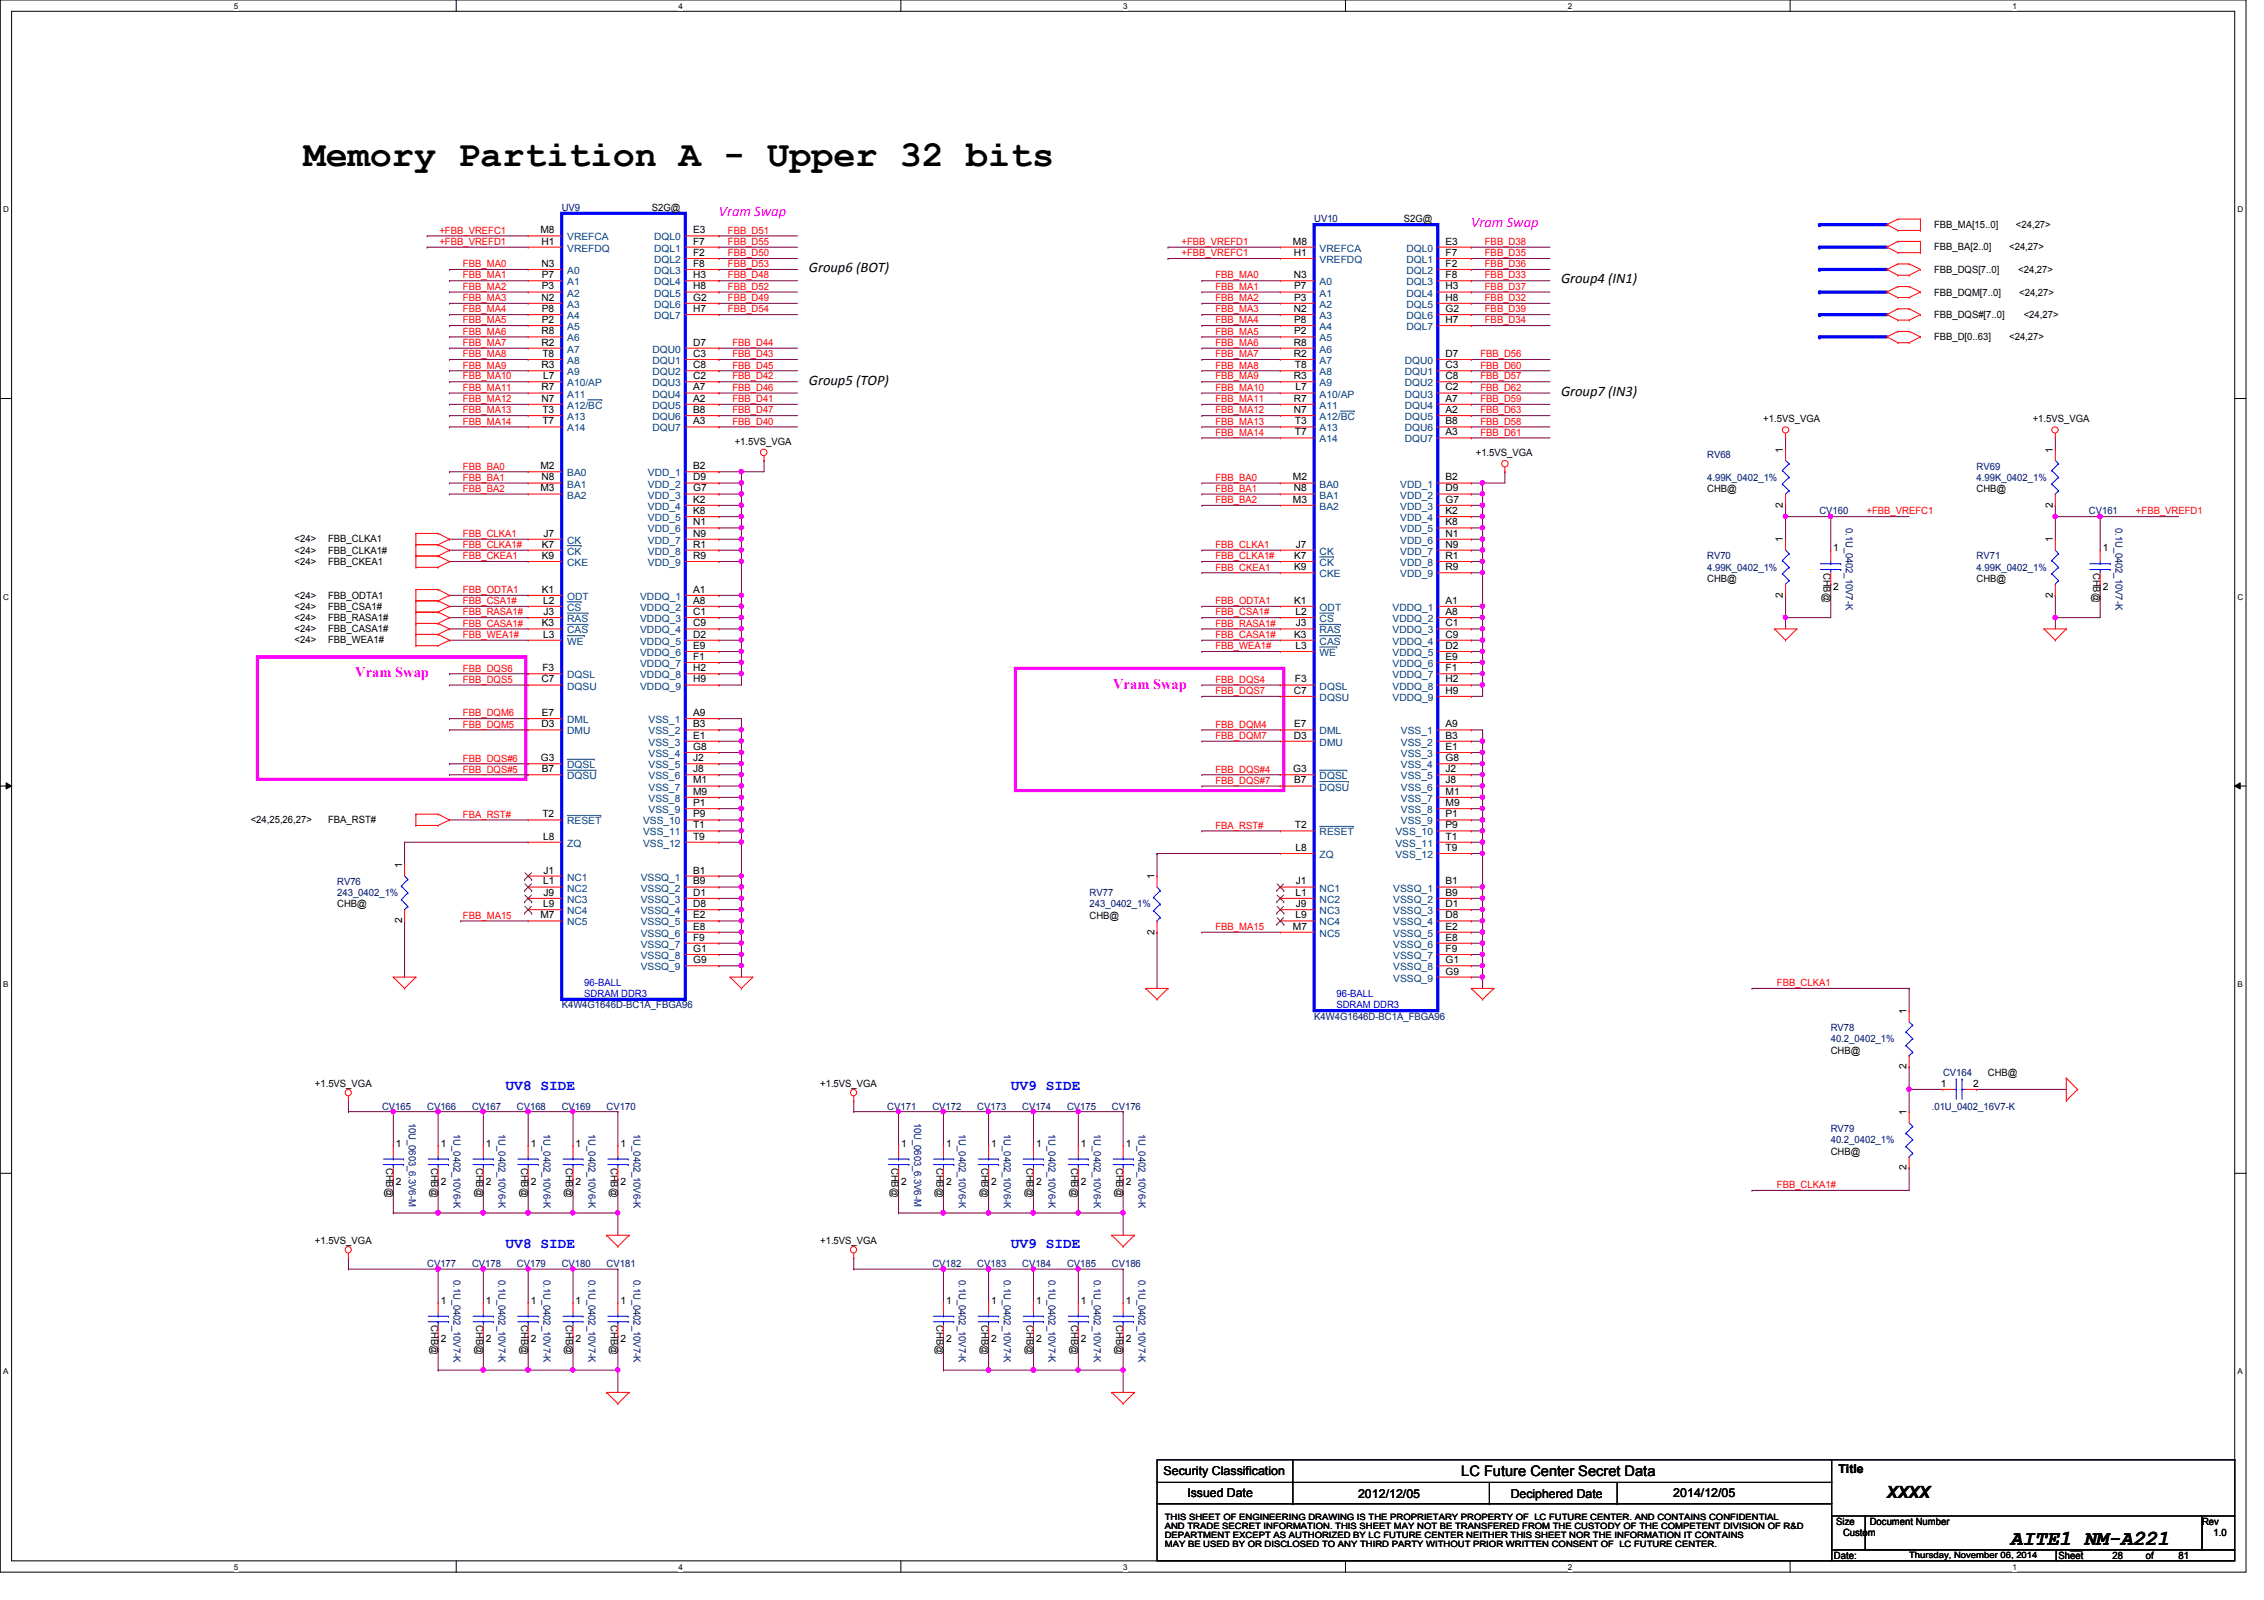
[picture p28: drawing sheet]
<svg xmlns="http://www.w3.org/2000/svg" width="297mm" height="210mm" viewBox="0 0 297 210" stroke-linecap="round" stroke-linejoin="round" font-family="sans-serif">
<defs><g id="words">
<text font-size="4.8" x="39.8" y="21.8">Memory Partition A - Upper 32 bits</text>
<text font-size="2.8" x="263.7" y="202.7">AITE1_NM-A221</text>
<text font-size="2.2" x="247.6" y="196.5">XXXX</text>
<g font-size="1.9" fill="#f0f">
<text x="94.3" y="28.4">Vram Swap</text>
<text x="193" y="29.8">Vram Swap</text>
<text x="46.6" y="88.9">Vram Swap</text>
<text x="146" y="90.3">Vram Swap</text>
</g>
<g font-size="1.9">
<text x="106.1" y="35.7">Group6 BOT</text>
<text x="204.8" y="37.2">Group4 IN1</text>
<text x="106.1" y="50.5">Group5 TOP</text>
<text x="204.8" y="51.9">Group7 IN3</text>
<text x="191.7" y="193.7">LC Future Center Secret Data</text>
</g>
<g font-size="1.9" fill="#00f">
<text x="66.3" y="143">UV8 SIDE</text>
<text x="132.6" y="143">UV9 SIDE</text>
<text x="66.3" y="163.7">UV8 SIDE</text>
<text x="132.6" y="163.7">UV9 SIDE</text>
</g>
<g font-size="1.6">
<text x="152.7" y="193.5">Security Classification</text>
<text x="155.8" y="196.3">Issued Date</text>
<text x="178.2" y="196.5">2012/12/05</text>
<text x="198.2" y="196.5">Deciphered Date</text>
<text x="219.5" y="196.3">2014/12/05</text>
<text x="241.2" y="193.2">Title</text>
</g>
<g font-size="1.3" fill="#000080">
<text x="73.7" y="27.7">UV9</text>
<text x="172.4" y="29.2">UV10</text>
<text x="224" y="60.1">RV68</text>
<text x="224" y="63.1">4.99K_0402_1%</text>
<text x="259.3" y="61.6">RV69</text>
<text x="259.3" y="63.1">4.99K_0402_1%</text>
<text x="238.7" y="67.5">CV160</text>
<text x="242.2" y="69.3" transform="rotate(90 242.2 69.3)">0.1U_0402_10V7-K</text>
<text x="274.1" y="67.5">CV161</text>
<text x="277.5" y="69.3" transform="rotate(90 277.5 69.3)">0.1U_0402_10V7-K</text>
<text x="224" y="73.4">RV70</text>
<text x="224" y="74.8">4.99K_0402_1%</text>
<text x="259.3" y="73.4">RV71</text>
<text x="259.3" y="74.8">4.99K_0402_1%</text>
<text x="44.2" y="116.1">RV76</text>
<text x="44.2" y="117.6">243_0402_1%</text>
<text x="143" y="117.6">RV77</text>
<text x="143" y="119">243_0402_1%</text>
<text x="73.7" y="132.3">K4W4G1646D-BC1A_FBGA96</text>
<text x="172.4" y="133.8">K4W4G1646D-BC1A_FBGA96</text>
<text x="240.2" y="135.3">RV78</text>
<text x="240.2" y="136.7">40.2_0402_1%</text>
<text x="254.9" y="141.1">CV164</text>
<text x="50.1" y="145.6">CV165</text>
<text x="53.6" y="147.3" transform="rotate(90 53.6 147.3)">10U_0603_6.3V6-M</text>
<text x="56" y="145.6">CV166</text>
<text x="59.5" y="148.8" transform="rotate(90 59.5 148.8)">1U_0402_10V6-K</text>
<text x="61.9" y="145.6">CV167</text>
<text x="65.4" y="148.8" transform="rotate(90 65.4 148.8)">1U_0402_10V6-K</text>
<text x="67.8" y="145.6">CV168</text>
<text x="71.3" y="148.8" transform="rotate(90 71.3 148.8)">1U_0402_10V6-K</text>
<text x="73.7" y="145.6">CV169</text>
<text x="77.2" y="148.8" transform="rotate(90 77.2 148.8)">1U_0402_10V6-K</text>
<text x="79.6" y="145.6">CV170</text>
<text x="83.1" y="148.8" transform="rotate(90 83.1 148.8)">1U_0402_10V6-K</text>
<text x="116.4" y="145.6">CV171</text>
<text x="119.9" y="147.3" transform="rotate(90 119.9 147.3)">10U_0603_6.3V6-M</text>
<text x="122.3" y="145.6">CV172</text>
<text x="125.8" y="148.8" transform="rotate(90 125.8 148.8)">1U_0402_10V6-K</text>
<text x="128.2" y="145.6">CV173</text>
<text x="131.7" y="148.8" transform="rotate(90 131.7 148.8)">1U_0402_10V6-K</text>
<text x="134.1" y="145.6">CV174</text>
<text x="137.6" y="148.8" transform="rotate(90 137.6 148.8)">1U_0402_10V6-K</text>
<text x="140" y="145.6">CV175</text>
<text x="143.5" y="148.8" transform="rotate(90 143.5 148.8)">1U_0402_10V6-K</text>
<text x="145.9" y="145.6">CV176</text>
<text x="149.4" y="148.8" transform="rotate(90 149.4 148.8)">1U_0402_10V6-K</text>
<text x="240.2" y="148.5">RV79</text>
<text x="240.2" y="150">40.2_0402_1%</text>
<text x="253.4" y="145.6">.01U_0402_16V7-K</text>
<text x="56" y="166.2">CV177</text>
<text x="59.5" y="167.9" transform="rotate(90 59.5 167.9)">0.1U_0402_10V7-K</text>
<text x="61.9" y="166.2">CV178</text>
<text x="65.4" y="167.9" transform="rotate(90 65.4 167.9)">0.1U_0402_10V7-K</text>
<text x="67.8" y="166.2">CV179</text>
<text x="71.3" y="167.9" transform="rotate(90 71.3 167.9)">0.1U_0402_10V7-K</text>
<text x="73.7" y="166.2">CV180</text>
<text x="77.2" y="167.9" transform="rotate(90 77.2 167.9)">0.1U_0402_10V7-K</text>
<text x="79.6" y="166.2">CV181</text>
<text x="83.1" y="167.9" transform="rotate(90 83.1 167.9)">0.1U_0402_10V7-K</text>
<text x="122.3" y="166.2">CV182</text>
<text x="125.8" y="167.9" transform="rotate(90 125.8 167.9)">0.1U_0402_10V7-K</text>
<text x="128.2" y="166.2">CV183</text>
<text x="131.7" y="167.9" transform="rotate(90 131.7 167.9)">0.1U_0402_10V7-K</text>
<text x="134.1" y="166.2">CV184</text>
<text x="137.6" y="167.9" transform="rotate(90 137.6 167.9)">0.1U_0402_10V7-K</text>
<text x="140" y="166.2">CV185</text>
<text x="143.5" y="167.9" transform="rotate(90 143.5 167.9)">0.1U_0402_10V7-K</text>
<text x="145.9" y="166.2">CV186</text>
<text x="149.4" y="167.9" transform="rotate(90 149.4 167.9)">0.1U_0402_10V7-K</text>
</g>
<g font-size="1.3">
<text x="85.5" y="27.7">S2G@</text>
<text x="184.2" y="29.2">S2G@</text>
<text x="253.7" y="29.9">FBB_MA[15..0]</text>
<text x="264.5" y="29.9">&lt;24,27&gt;</text>
<text x="70.9" y="30.6">M8</text>
<text x="71" y="35">N3</text>
<text x="71" y="32.1">H1</text>
<text x="90.9" y="30.6">E3</text>
<text x="90.9" y="32.1">F7</text>
<text x="90.9" y="33.6">F2</text>
<text x="90.9" y="35">F8</text>
<text x="169.6" y="32.1">M8</text>
<text x="169.8" y="33.6">H1</text>
<text x="189.7" y="32.1">E3</text>
<text x="189.7" y="33.6">F7</text>
<text x="189.7" y="35">F2</text>
<text x="253.7" y="32.9">FBB_BA[2..0]</text>
<text x="253.7" y="35.8">FBB_DQS[7..0]</text>
<text x="263.6" y="32.9">&lt;24,27&gt;</text>
<text x="264.8" y="35.8">&lt;24,27&gt;</text>
<text x="71" y="39.5">N2</text>
<text x="71.1" y="38">P3</text>
<text x="71.1" y="40.9">P8</text>
<text x="71.1" y="36.5">P7</text>
<text x="90.9" y="36.5">H3</text>
<text x="90.9" y="38">H8</text>
<text x="90.9" y="39.5">G2</text>
<text x="90.9" y="40.9">H7</text>
<text x="169.8" y="40.9">N2</text>
<text x="169.8" y="36.5">N3</text>
<text x="169.8" y="39.5">P3</text>
<text x="169.8" y="38">P7</text>
<text x="189.7" y="36.5">F8</text>
<text x="189.7" y="38">H3</text>
<text x="189.7" y="39.5">H8</text>
<text x="189.7" y="40.9">G2</text>
<text x="253.7" y="38.8">FBB_DQM[7..0]</text>
<text x="253.7" y="41.7">FBB_DQS#[7..0]</text>
<text x="264.9" y="38.8">&lt;24,27&gt;</text>
<text x="265.5" y="41.7">&lt;24,27&gt;</text>
<text x="71" y="43.9">R8</text>
<text x="71" y="45.3">R2</text>
<text x="71.1" y="42.4">P2</text>
<text x="71.2" y="46.8">T8</text>
<text x="90.9" y="46.8">C3</text>
<text x="90.9" y="45.3">D7</text>
<text x="169.8" y="45.3">R8</text>
<text x="169.8" y="46.8">R2</text>
<text x="169.8" y="42.4">P8</text>
<text x="169.8" y="43.9">P2</text>
<text x="189.7" y="42.4">H7</text>
<text x="189.7" y="46.8">D7</text>
<text x="253.7" y="44.7">FBB_D[0..63]</text>
<text x="263.6" y="44.7">&lt;24,27&gt;</text>
<text x="71" y="48.3">R3</text>
<text x="71" y="51.2">R7</text>
<text x="71" y="52.7">N7</text>
<text x="71.2" y="49.7">L7</text>
<text x="90.9" y="48.3">C8</text>
<text x="90.9" y="49.7">C2</text>
<text x="90.9" y="51.2">A7</text>
<text x="90.9" y="52.7">A2</text>
<text x="169.8" y="49.7">R3</text>
<text x="169.8" y="52.7">R7</text>
<text x="169.9" y="48.3">T8</text>
<text x="170" y="51.2">L7</text>
<text x="189.7" y="48.3">C3</text>
<text x="189.7" y="49.7">C8</text>
<text x="189.7" y="51.2">C2</text>
<text x="189.7" y="52.7">A7</text>
<text x="71.2" y="54.2">T3</text>
<text x="71.2" y="55.7">T7</text>
<text x="90.9" y="54.2">B8</text>
<text x="90.9" y="55.7">A3</text>
<text x="96.4" y="58.3">+1.5VS_VGA</text>
<text x="169.8" y="54.2">N7</text>
<text x="169.9" y="55.7">T3</text>
<text x="169.9" y="57.1">T7</text>
<text x="189.7" y="54.2">A2</text>
<text x="189.7" y="55.7">B8</text>
<text x="189.7" y="57.1">A3</text>
<text x="193.6" y="59.8">+1.5VS_VGA</text>
<text x="231.3" y="55.4">+1.5VS_VGA</text>
<text x="233.9" y="59.4" transform="rotate(-90 233.9 59.4)">1</text>
<text x="266.7" y="55.4">+1.5VS_VGA</text>
<text x="269.3" y="59.4" transform="rotate(-90 269.3 59.4)">1</text>
<text x="70.9" y="61.6">M2</text>
<text x="70.9" y="64.5">M3</text>
<text x="71" y="63">N8</text>
<text x="90.9" y="61.6">B2</text>
<text x="90.9" y="63">D9</text>
<text x="90.9" y="64.5">G7</text>
<text x="90.9" y="66">K2</text>
<text x="169.6" y="63">M2</text>
<text x="169.6" y="66">M3</text>
<text x="169.8" y="64.5">N8</text>
<text x="189.7" y="63">B2</text>
<text x="189.7" y="64.5">D9</text>
<text x="189.7" y="66">G7</text>
<text x="224" y="64.6">CHB@</text>
<text x="259.3" y="64.6">CHB@</text>
<text x="38.6" y="71.2">&lt;24&gt;</text>
<text x="43" y="71.2">FBB_CLKA1</text>
<text x="71.1" y="71.8">K7</text>
<text x="71.3" y="70.4">J7</text>
<text x="90.9" y="67.4">K8</text>
<text x="90.9" y="68.9">N1</text>
<text x="90.9" y="70.4">N9</text>
<text x="90.9" y="71.8">R1</text>
<text x="170" y="71.8">J7</text>
<text x="189.7" y="67.4">K2</text>
<text x="189.7" y="68.9">K8</text>
<text x="189.7" y="70.4">N1</text>
<text x="189.7" y="71.8">N9</text>
<text x="233.9" y="71.2" transform="rotate(-90 233.9 71.2)">1</text>
<text x="233.9" y="66.6" transform="rotate(-90 233.9 66.6)">2</text>
<text x="269.3" y="71.2" transform="rotate(-90 269.3 71.2)">1</text>
<text x="269.3" y="66.6" transform="rotate(-90 269.3 66.6)">2</text>
<text x="38.6" y="74.1">&lt;24&gt;</text>
<text x="38.6" y="72.6">&lt;24&gt;</text>
<text x="43" y="74.1">FBB_CKEA1</text>
<text x="43" y="72.6">FBB_CLKA1#</text>
<text x="71.1" y="73.3">K9</text>
<text x="71.1" y="77.8">K1</text>
<text x="90.9" y="77.8">A1</text>
<text x="90.9" y="73.3">R9</text>
<text x="169.8" y="74.8">K9</text>
<text x="169.8" y="73.3">K7</text>
<text x="189.7" y="73.3">R1</text>
<text x="189.7" y="74.8">R9</text>
<text x="224" y="76.3">CHB@</text>
<text x="239.3" y="75.1" transform="rotate(90 239.3 75.1)">CHB@</text>
<text x="240.5" y="72.3">1</text>
<text x="240.5" y="77.3">2</text>
<text x="259.3" y="76.3">CHB@</text>
<text x="274.6" y="75.1" transform="rotate(90 274.6 75.1)">CHB@</text>
<text x="275.9" y="72.3">1</text>
<text x="275.9" y="77.3">2</text>
<text x="38.6" y="80">&lt;24&gt;</text>
<text x="38.6" y="78.5">&lt;24&gt;</text>
<text x="38.6" y="81.5">&lt;24&gt;</text>
<text x="38.6" y="83">&lt;24&gt;</text>
<text x="43" y="80">FBB_CSA1#</text>
<text x="43" y="78.5">FBB_ODTA1</text>
<text x="43" y="81.5">FBB_RASA1#</text>
<text x="43" y="83">FBB_CASA1#</text>
<text x="71.1" y="82.2">K3</text>
<text x="71.2" y="83.7">L3</text>
<text x="71.2" y="79.2">L2</text>
<text x="71.3" y="80.7">J3</text>
<text x="90.9" y="79.2">A8</text>
<text x="90.9" y="80.7">C1</text>
<text x="90.9" y="82.2">C9</text>
<text x="90.9" y="83.7">D2</text>
<text x="169.8" y="83.7">K3</text>
<text x="169.8" y="79.2">K1</text>
<text x="170" y="80.7">L2</text>
<text x="170" y="82.2">J3</text>
<text x="189.7" y="79.2">A1</text>
<text x="189.7" y="80.7">A8</text>
<text x="189.7" y="82.2">C1</text>
<text x="189.7" y="83.7">C9</text>
<text x="233.9" y="78.4" transform="rotate(-90 233.9 78.4)">2</text>
<text x="269.3" y="78.4" transform="rotate(-90 269.3 78.4)">2</text>
<text x="38.6" y="84.4">&lt;24&gt;</text>
<text x="43" y="84.4">FBB_WEA1#</text>
<text x="71" y="89.5">C7</text>
<text x="71.2" y="88.1">F3</text>
<text x="90.9" y="85.1">E9</text>
<text x="90.9" y="86.6">F1</text>
<text x="90.9" y="88.1">H2</text>
<text x="90.9" y="89.5">H9</text>
<text x="169.9" y="89.5">F3</text>
<text x="170" y="85.1">L3</text>
<text x="189.7" y="86.6">E9</text>
<text x="189.7" y="88.1">F1</text>
<text x="189.7" y="89.5">H2</text>
<text x="189.7" y="85.1">D2</text>
<text x="71" y="95.4">D3</text>
<text x="71.1" y="93.9">E7</text>
<text x="90.9" y="93.9">A9</text>
<text x="90.9" y="95.4">B3</text>
<text x="169.8" y="91">C7</text>
<text x="169.8" y="95.4">E7</text>
<text x="189.7" y="95.4">A9</text>
<text x="189.7" y="91">H9</text>
<text x="70.9" y="99.9">G3</text>
<text x="71.1" y="101.3">B7</text>
<text x="90.9" y="96.9">E1</text>
<text x="90.9" y="98.4">G8</text>
<text x="90.9" y="99.9">J2</text>
<text x="90.9" y="101.3">J8</text>
<text x="169.7" y="101.3">G3</text>
<text x="169.8" y="96.9">D3</text>
<text x="189.7" y="98.4">E1</text>
<text x="189.7" y="96.9">B3</text>
<text x="189.7" y="99.9">G8</text>
<text x="189.7" y="101.3">J2</text>
<text x="32.9" y="108">&lt;24,25,26,27&gt;</text>
<text x="43" y="108">FBA_RST#</text>
<text x="71.2" y="107.2">T2</text>
<text x="90.9" y="102.8">M1</text>
<text x="90.9" y="104.3">M9</text>
<text x="90.9" y="105.7">P1</text>
<text x="90.9" y="107.2">P9</text>
<text x="169.8" y="102.8">B7</text>
<text x="189.7" y="102.8">J8</text>
<text x="189.7" y="104.3">M1</text>
<text x="189.7" y="105.7">M9</text>
<text x="189.7" y="107.2">P1</text>
<text x="52.7" y="113.9" transform="rotate(-90 52.7 113.9)">1</text>
<text x="71.2" y="110.2">L8</text>
<text x="90.9" y="108.7">T1</text>
<text x="90.9" y="110.2">T9</text>
<text x="169.9" y="108.7">T2</text>
<text x="170" y="111.6">L8</text>
<text x="189.7" y="108.7">P9</text>
<text x="189.7" y="110.2">T1</text>
<text x="189.7" y="111.6">T9</text>
<text x="44.2" y="119">CHB@</text>
<text x="71.2" y="116">L1</text>
<text x="71.2" y="119">L9</text>
<text x="71.3" y="114.6">J1</text>
<text x="71.3" y="117.5">J9</text>
<text x="90.9" y="117.5">D1</text>
<text x="90.9" y="114.6">B1</text>
<text x="90.9" y="116">B9</text>
<text x="90.9" y="119">D8</text>
<text x="151.5" y="115.4" transform="rotate(-90 151.5 115.4)">1</text>
<text x="170" y="117.5">L1</text>
<text x="170" y="116">J1</text>
<text x="170" y="119">J9</text>
<text x="189.7" y="119">D1</text>
<text x="189.7" y="116">B1</text>
<text x="189.7" y="117.5">B9</text>
<text x="52.7" y="121.1" transform="rotate(-90 52.7 121.1)">2</text>
<text x="70.9" y="120.5">M7</text>
<text x="90.9" y="120.5">E2</text>
<text x="90.9" y="122">E8</text>
<text x="90.9" y="123.4">F9</text>
<text x="90.9" y="124.9">G1</text>
<text x="143" y="120.5">CHB@</text>
<text x="151.5" y="122.6" transform="rotate(-90 151.5 122.6)">2</text>
<text x="169.6" y="122">M7</text>
<text x="170" y="120.5">L9</text>
<text x="189.7" y="120.5">D8</text>
<text x="189.7" y="122">E2</text>
<text x="189.7" y="123.4">E8</text>
<text x="189.7" y="124.9">F9</text>
<text x="90.9" y="126.4">G9</text>
<text x="189.7" y="126.4">G1</text>
<text x="189.7" y="127.8">G9</text>
<text x="250.1" y="133.1" transform="rotate(-90 250.1 133.1)">1</text>
<text x="41.3" y="142.6">+1.5VS_VGA</text>
<text x="107.6" y="142.6">+1.5VS_VGA</text>
<text x="240.2" y="138.2">CHB@</text>
<text x="250.1" y="140.3" transform="rotate(-90 250.1 140.3)">2</text>
<text x="254.6" y="142.6">1</text>
<text x="258.9" y="142.6">2</text>
<text x="260.8" y="141.1">CHB@</text>
<text x="250.1" y="146.3" transform="rotate(-90 250.1 146.3)">1</text>
<text x="50.7" y="153.2" transform="rotate(90 50.7 153.2)">CHB@</text>
<text x="51.9" y="150.5">1</text>
<text x="51.9" y="155.4">2</text>
<text x="56.6" y="153.2" transform="rotate(90 56.6 153.2)">CHB@</text>
<text x="57.8" y="150.5">1</text>
<text x="57.8" y="155.4">2</text>
<text x="62.5" y="153.2" transform="rotate(90 62.5 153.2)">CHB@</text>
<text x="63.8" y="150.5">1</text>
<text x="63.8" y="155.4">2</text>
<text x="68.4" y="153.2" transform="rotate(90 68.4 153.2)">CHB@</text>
<text x="69.6" y="150.5">1</text>
<text x="69.6" y="155.4">2</text>
<text x="74.2" y="153.2" transform="rotate(90 74.2 153.2)">CHB@</text>
<text x="75.5" y="150.5">1</text>
<text x="75.5" y="155.4">2</text>
<text x="80.1" y="153.2" transform="rotate(90 80.1 153.2)">CHB@</text>
<text x="81.4" y="150.5">1</text>
<text x="81.4" y="155.4">2</text>
<text x="117" y="153.2" transform="rotate(90 117 153.2)">CHB@</text>
<text x="118.2" y="150.5">1</text>
<text x="118.2" y="155.4">2</text>
<text x="122.8" y="153.2" transform="rotate(90 122.8 153.2)">CHB@</text>
<text x="124.1" y="150.5">1</text>
<text x="124.1" y="155.4">2</text>
<text x="128.8" y="153.2" transform="rotate(90 128.8 153.2)">CHB@</text>
<text x="130" y="150.5">1</text>
<text x="130" y="155.4">2</text>
<text x="134.7" y="153.2" transform="rotate(90 134.7 153.2)">CHB@</text>
<text x="135.9" y="150.5">1</text>
<text x="135.9" y="155.4">2</text>
<text x="140.5" y="153.2" transform="rotate(90 140.5 153.2)">CHB@</text>
<text x="141.8" y="150.5">1</text>
<text x="141.8" y="155.4">2</text>
<text x="146.4" y="153.2" transform="rotate(90 146.4 153.2)">CHB@</text>
<text x="147.7" y="150.5">1</text>
<text x="147.7" y="155.4">2</text>
<text x="240.2" y="151.5">CHB@</text>
<text x="250.1" y="153.5" transform="rotate(-90 250.1 153.5)">2</text>
<text x="41.3" y="163.2">+1.5VS_VGA</text>
<text x="107.6" y="163.2">+1.5VS_VGA</text>
<text x="56.6" y="173.9" transform="rotate(90 56.6 173.9)">CHB@</text>
<text x="57.8" y="171.1">1</text>
<text x="62.5" y="173.9" transform="rotate(90 62.5 173.9)">CHB@</text>
<text x="63.8" y="171.1">1</text>
<text x="68.4" y="173.9" transform="rotate(90 68.4 173.9)">CHB@</text>
<text x="69.6" y="171.1">1</text>
<text x="74.2" y="173.9" transform="rotate(90 74.2 173.9)">CHB@</text>
<text x="75.5" y="171.1">1</text>
<text x="80.1" y="173.9" transform="rotate(90 80.1 173.9)">CHB@</text>
<text x="81.4" y="171.1">1</text>
<text x="122.8" y="173.9" transform="rotate(90 122.8 173.9)">CHB@</text>
<text x="124.1" y="171.1">1</text>
<text x="128.8" y="173.9" transform="rotate(90 128.8 173.9)">CHB@</text>
<text x="130" y="171.1">1</text>
<text x="134.7" y="173.9" transform="rotate(90 134.7 173.9)">CHB@</text>
<text x="135.9" y="171.1">1</text>
<text x="140.5" y="173.9" transform="rotate(90 140.5 173.9)">CHB@</text>
<text x="141.8" y="171.1">1</text>
<text x="146.4" y="173.9" transform="rotate(90 146.4 173.9)">CHB@</text>
<text x="147.7" y="171.1">1</text>
<text x="57.8" y="176.1">2</text>
<text x="63.8" y="176.1">2</text>
<text x="69.6" y="176.1">2</text>
<text x="75.5" y="176.1">2</text>
<text x="81.4" y="176.1">2</text>
<text x="124.1" y="176.1">2</text>
<text x="130" y="176.1">2</text>
<text x="135.9" y="176.1">2</text>
<text x="141.8" y="176.1">2</text>
<text x="147.7" y="176.1">2</text>
<text x="240.9" y="200.1">Size</text>
<text x="241.8" y="201.5">Custom</text>
<text x="245.3" y="200.1">Document Number</text>
<text x="288.9" y="200.1">Rev</text>
<text x="290.4" y="201.5">1.0</text>
<text x="240.6" y="204.5">Date:</text>
<text x="270.1" y="204.5">Sheet</text>
<text x="277.2" y="204.5">28</text>
<text x="281.6" y="204.5">of</text>
<text x="285.8" y="204.5">81</text>
</g>
<g font-size="1.3" fill="#f00">
<text x="57.7" y="32.1">+FBB_VREFD1</text>
<text x="57.7" y="30.6">+FBB_VREFC1</text>
<text x="60.7" y="35.1">FBB_MA0</text>
<text x="95.5" y="32.1">FBB_D55</text>
<text x="95.5" y="33.6">FBB_D50</text>
<text x="95.5" y="30.6">FBB_D51</text>
<text x="95.5" y="35.1">FBB_D53</text>
<text x="155" y="33.6">+FBB_VREFC1</text>
<text x="155" y="32.1">+FBB_VREFD1</text>
<text x="194.8" y="35.1">FBB_D36</text>
<text x="194.8" y="33.6">FBB_D35</text>
<text x="194.8" y="32.1">FBB_D38</text>
<text x="60.7" y="41">FBB_MA4</text>
<text x="60.7" y="38">FBB_MA2</text>
<text x="60.7" y="39.5">FBB_MA3</text>
<text x="60.7" y="36.5">FBB_MA1</text>
<text x="95.5" y="36.5">FBB_D48</text>
<text x="95.5" y="39.5">FBB_D49</text>
<text x="95.5" y="38">FBB_D52</text>
<text x="95.5" y="41">FBB_D54</text>
<text x="159.5" y="36.5">FBB_MA0</text>
<text x="159.5" y="39.5">FBB_MA2</text>
<text x="159.5" y="41">FBB_MA3</text>
<text x="159.5" y="38">FBB_MA1</text>
<text x="194.8" y="38">FBB_D37</text>
<text x="194.8" y="39.5">FBB_D32</text>
<text x="194.8" y="41">FBB_D39</text>
<text x="194.8" y="36.5">FBB_D33</text>
<text x="60.7" y="43.9">FBB_MA6</text>
<text x="60.7" y="42.4">FBB_MA5</text>
<text x="60.7" y="45.4">FBB_MA7</text>
<text x="60.7" y="46.9">FBB_MA8</text>
<text x="96.1" y="45.4">FBB_D44</text>
<text x="96.1" y="46.9">FBB_D43</text>
<text x="159.5" y="42.4">FBB_MA4</text>
<text x="159.5" y="45.4">FBB_MA6</text>
<text x="159.5" y="43.9">FBB_MA5</text>
<text x="159.5" y="46.9">FBB_MA7</text>
<text x="194.2" y="46.9">FBB_D56</text>
<text x="194.8" y="42.4">FBB_D34</text>
<text x="60.7" y="49.8">FBB_MA10</text>
<text x="60.7" y="51.3">FBB_MA11</text>
<text x="60.7" y="48.3">FBB_MA9</text>
<text x="60.7" y="52.7">FBB_MA12</text>
<text x="96.1" y="52.7">FBB_D41</text>
<text x="96.1" y="49.8">FBB_D42</text>
<text x="96.1" y="51.3">FBB_D46</text>
<text x="96.1" y="48.3">FBB_D45</text>
<text x="159.5" y="51.3">FBB_MA10</text>
<text x="159.5" y="52.7">FBB_MA11</text>
<text x="159.5" y="49.8">FBB_MA9</text>
<text x="159.5" y="48.3">FBB_MA8</text>
<text x="194.2" y="51.3">FBB_D62</text>
<text x="194.2" y="52.7">FBB_D59</text>
<text x="194.2" y="49.8">FBB_D57</text>
<text x="194.2" y="48.3">FBB_D60</text>
<text x="60.7" y="54.2">FBB_MA13</text>
<text x="60.7" y="55.7">FBB_MA14</text>
<text x="96.1" y="54.2">FBB_D47</text>
<text x="96.1" y="55.7">FBB_D40</text>
<text x="159.5" y="55.7">FBB_MA13</text>
<text x="159.5" y="54.2">FBB_MA12</text>
<text x="159.5" y="57.1">FBB_MA14</text>
<text x="194.2" y="54.2">FBB_D63</text>
<text x="194.2" y="55.7">FBB_D58</text>
<text x="194.2" y="57.1">FBB_D61</text>
<text x="60.7" y="61.6">FBB_BA0</text>
<text x="60.7" y="64.5">FBB_BA2</text>
<text x="60.7" y="63.1">FBB_BA1</text>
<text x="159.5" y="63.1">FBB_BA0</text>
<text x="159.5" y="66">FBB_BA2</text>
<text x="159.5" y="64.5">FBB_BA1</text>
<text x="60.7" y="71.9">FBB_CLKA1#</text>
<text x="60.7" y="70.4">FBB_CLKA1</text>
<text x="159.5" y="71.9">FBB_CLKA1</text>
<text x="244.9" y="67.5">+FBB_VREFC1</text>
<text x="280.2" y="67.5">+FBB_VREFD1</text>
<text x="60.7" y="77.8">FBB_ODTA1</text>
<text x="60.7" y="73.4">FBB_CKEA1</text>
<text x="159.5" y="73.4">FBB_CLKA1#</text>
<text x="159.5" y="74.8">FBB_CKEA1</text>
<text x="60.7" y="82.2">FBB_CASA1#</text>
<text x="60.7" y="83.7">FBB_WEA1#</text>
<text x="60.7" y="79.2">FBB_CSA1#</text>
<text x="60.7" y="80.7">FBB_RASA1#</text>
<text x="159.5" y="82.2">FBB_RASA1#</text>
<text x="159.5" y="83.7">FBB_CASA1#</text>
<text x="159.5" y="80.7">FBB_CSA1#</text>
<text x="159.5" y="79.2">FBB_ODTA1</text>
<text x="60.7" y="89.6">FBB_DQS5</text>
<text x="60.7" y="88.1">FBB_DQS6</text>
<text x="159.5" y="85.2">FBB_WEA1#</text>
<text x="159.5" y="89.6">FBB_DQS4</text>
<text x="60.7" y="95.5">FBB_DQM5</text>
<text x="60.7" y="94">FBB_DQM6</text>
<text x="159.5" y="91.1">FBB_DQS7</text>
<text x="159.5" y="95.5">FBB_DQM4</text>
<text x="60.7" y="101.3">FBB_DQS#5</text>
<text x="60.7" y="99.9">FBB_DQS#6</text>
<text x="159.5" y="96.9">FBB_DQM7</text>
<text x="159.5" y="101.3">FBB_DQS#4</text>
<text x="60.7" y="107.3">FBA_RST#</text>
<text x="159.5" y="102.8">FBB_DQS#7</text>
<text x="159.5" y="108.7">FBA_RST#</text>
<text x="60.7" y="120.5">FBB_MA15</text>
<text x="159.5" y="122">FBB_MA15</text>
<text x="233.1" y="129.4">FBB_CLKA1</text>
<text x="233.1" y="155.9">FBB_CLKA1#</text>
</g>
<g font-size="1.3" fill="#004080">
<text x="74.4" y="31.5">VREFCA</text>
<text x="74.4" y="35.9">A0</text>
<text x="74.4" y="33">VREFDQ</text>
<text x="85.8" y="31.5">DQL0</text>
<text x="85.8" y="33">DQL1</text>
<text x="85.8" y="34.5">DQL2</text>
<text x="85.8" y="35.9">DQL3</text>
<text x="173.1" y="33">VREFCA</text>
<text x="173.1" y="34.5">VREFDQ</text>
<text x="184.5" y="33">DQL0</text>
<text x="184.5" y="34.5">DQL1</text>
<text x="184.5" y="35.9">DQL2</text>
<text x="74.4" y="38.9">A2</text>
<text x="74.4" y="40.4">A3</text>
<text x="74.4" y="41.9">A4</text>
<text x="74.4" y="37.4">A1</text>
<text x="85.8" y="37.4">DQL4</text>
<text x="85.8" y="38.9">DQL5</text>
<text x="85.8" y="40.4">DQL6</text>
<text x="85.8" y="41.9">DQL7</text>
<text x="173.1" y="40.4">A2</text>
<text x="173.1" y="41.9">A3</text>
<text x="173.1" y="37.4">A0</text>
<text x="173.1" y="38.9">A1</text>
<text x="184.5" y="37.4">DQL3</text>
<text x="184.5" y="38.9">DQL4</text>
<text x="184.5" y="40.4">DQL5</text>
<text x="184.5" y="41.9">DQL6</text>
<text x="74.4" y="43.3">A5</text>
<text x="74.4" y="44.8">A6</text>
<text x="74.4" y="46.3">A7</text>
<text x="74.4" y="47.8">A8</text>
<text x="85.6" y="47.8">DQU1</text>
<text x="85.6" y="46.3">DQU0</text>
<text x="173.1" y="43.3">A4</text>
<text x="173.1" y="44.8">A5</text>
<text x="173.1" y="46.3">A6</text>
<text x="173.1" y="47.8">A7</text>
<text x="184.3" y="47.8">DQU0</text>
<text x="184.5" y="43.3">DQL7</text>
<text x="74.4" y="49.2">A9</text>
<text x="74.4" y="50.7">A10/AP</text>
<text x="74.4" y="52.2">A11</text>
<text x="74.4" y="53.6">A12/BC</text>
<text x="85.6" y="49.2">DQU2</text>
<text x="85.6" y="50.7">DQU3</text>
<text x="85.6" y="52.2">DQU4</text>
<text x="85.6" y="53.6">DQU5</text>
<text x="173.1" y="49.2">A8</text>
<text x="173.1" y="50.7">A9</text>
<text x="173.1" y="52.2">A10/AP</text>
<text x="173.1" y="53.6">A11</text>
<text x="184.3" y="49.2">DQU1</text>
<text x="184.3" y="50.7">DQU2</text>
<text x="184.3" y="52.2">DQU3</text>
<text x="184.3" y="53.6">DQU4</text>
<text x="74.4" y="55.1">A13</text>
<text x="74.4" y="56.6">A14</text>
<text x="85.6" y="55.1">DQU6</text>
<text x="85.6" y="56.6">DQU7</text>
<text x="173.1" y="55.1">A12/BC</text>
<text x="173.1" y="56.6">A13</text>
<text x="173.1" y="58">A14</text>
<text x="184.3" y="55.1">DQU5</text>
<text x="184.3" y="56.6">DQU6</text>
<text x="184.3" y="58">DQU7</text>
<text x="74.4" y="62.5">BA0</text>
<text x="74.4" y="64">BA1</text>
<text x="74.4" y="65.4">BA2</text>
<text x="85" y="62.5">VDD_1</text>
<text x="85" y="64">VDD_2</text>
<text x="85" y="65.4">VDD_3</text>
<text x="173.1" y="64">BA0</text>
<text x="173.1" y="65.4">BA1</text>
<text x="183.7" y="64">VDD_1</text>
<text x="183.7" y="65.4">VDD_2</text>
<text x="74.4" y="71.3">CK</text>
<text x="85" y="66.9">VDD_4</text>
<text x="85" y="68.4">VDD_5</text>
<text x="85" y="69.8">VDD_6</text>
<text x="85" y="71.3">VDD_7</text>
<text x="173.1" y="66.9">BA2</text>
<text x="183.7" y="66.9">VDD_3</text>
<text x="183.7" y="68.4">VDD_4</text>
<text x="183.7" y="69.8">VDD_5</text>
<text x="183.7" y="71.3">VDD_6</text>
<text x="74.4" y="74.3">CKE</text>
<text x="74.4" y="72.8">CK</text>
<text x="85" y="72.8">VDD_8</text>
<text x="85" y="74.3">VDD_9</text>
<text x="173.1" y="75.7">CKE</text>
<text x="173.1" y="72.8">CK</text>
<text x="173.1" y="74.3">CK</text>
<text x="183.7" y="72.8">VDD_7</text>
<text x="183.7" y="74.3">VDD_8</text>
<text x="183.7" y="75.7">VDD_9</text>
<text x="74.4" y="81.6">RAS</text>
<text x="74.4" y="83.1">CAS</text>
<text x="74.4" y="80.1">CS</text>
<text x="74.4" y="78.7">ODT</text>
<text x="84" y="78.7">VDDQ_1</text>
<text x="84" y="80.1">VDDQ_2</text>
<text x="84" y="81.6">VDDQ_3</text>
<text x="84" y="83.1">VDDQ_4</text>
<text x="173.1" y="83.1">RAS</text>
<text x="173.1" y="81.6">CS</text>
<text x="173.1" y="80.1">ODT</text>
<text x="182.7" y="80.1">VDDQ_1</text>
<text x="182.7" y="81.6">VDDQ_2</text>
<text x="182.7" y="83.1">VDDQ_3</text>
<text x="74.4" y="84.6">WE</text>
<text x="74.4" y="89">DQSL</text>
<text x="84" y="86.1">VDDQ_6</text>
<text x="84" y="87.5">VDDQ_7</text>
<text x="84" y="89">VDDQ_8</text>
<text x="84" y="84.6">VDDQ_5</text>
<text x="173.1" y="86.1">WE</text>
<text x="173.1" y="84.6">CAS</text>
<text x="182.7" y="84.6">VDDQ_4</text>
<text x="182.7" y="87.5">VDDQ_6</text>
<text x="182.7" y="89">VDDQ_7</text>
<text x="182.7" y="86.1">VDDQ_5</text>
<text x="74.4" y="94.9">DML</text>
<text x="74.4" y="90.5">DQSU</text>
<text x="84" y="90.5">VDDQ_9</text>
<text x="85.1" y="94.9">VSS_1</text>
<text x="173.1" y="90.5">DQSL</text>
<text x="173.1" y="91.9">DQSU</text>
<text x="182.7" y="90.5">VDDQ_8</text>
<text x="182.7" y="91.9">VDDQ_9</text>
<text x="74.4" y="96.4">DMU</text>
<text x="74.4" y="100.8">DQSL</text>
<text x="85.1" y="97.8">VSS_3</text>
<text x="85.1" y="96.4">VSS_2</text>
<text x="85.1" y="99.3">VSS_4</text>
<text x="85.1" y="100.8">VSS_5</text>
<text x="173.1" y="97.8">DMU</text>
<text x="173.1" y="96.4">DML</text>
<text x="183.8" y="96.4">VSS_1</text>
<text x="183.8" y="99.3">VSS_3</text>
<text x="183.8" y="97.8">VSS_2</text>
<text x="183.8" y="100.8">VSS_4</text>
<text x="74.4" y="102.2">DQSU</text>
<text x="85.1" y="102.2">VSS_6</text>
<text x="85.1" y="103.7">VSS_7</text>
<text x="85.1" y="105.2">VSS_8</text>
<text x="85.1" y="106.7">VSS_9</text>
<text x="173.1" y="103.7">DQSU</text>
<text x="173.1" y="102.2">DQSL</text>
<text x="183.8" y="102.2">VSS_5</text>
<text x="183.8" y="103.7">VSS_6</text>
<text x="183.8" y="105.2">VSS_7</text>
<text x="183.8" y="106.7">VSS_8</text>
<text x="74.4" y="111.1">ZQ</text>
<text x="74.4" y="108.2">RESET</text>
<text x="84.4" y="108.2">VSS_10</text>
<text x="84.4" y="109.6">VSS_11</text>
<text x="84.4" y="111.1">VSS_12</text>
<text x="173.1" y="112.6">ZQ</text>
<text x="173.1" y="109.6">RESET</text>
<text x="183.1" y="109.6">VSS_10</text>
<text x="183.1" y="111.1">VSS_11</text>
<text x="183.1" y="112.6">VSS_12</text>
<text x="183.8" y="108.2">VSS_9</text>
<text x="74.4" y="115.5">NC1</text>
<text x="74.4" y="117">NC2</text>
<text x="74.4" y="118.4">NC3</text>
<text x="74.4" y="119.9">NC4</text>
<text x="84.1" y="118.4">VSSQ_3</text>
<text x="84.1" y="115.5">VSSQ_1</text>
<text x="84.1" y="117">VSSQ_2</text>
<text x="84.1" y="119.9">VSSQ_4</text>
<text x="173.1" y="117">NC1</text>
<text x="173.1" y="118.4">NC2</text>
<text x="173.1" y="119.9">NC3</text>
<text x="182.8" y="119.9">VSSQ_3</text>
<text x="182.8" y="117">VSSQ_1</text>
<text x="182.8" y="118.4">VSSQ_2</text>
<text x="74.4" y="121.4">NC5</text>
<text x="84.1" y="121.4">VSSQ_5</text>
<text x="84.1" y="122.9">VSSQ_6</text>
<text x="84.1" y="124.3">VSSQ_7</text>
<text x="84.1" y="125.8">VSSQ_8</text>
<text x="173.1" y="122.9">NC5</text>
<text x="173.1" y="121.4">NC4</text>
<text x="182.8" y="121.4">VSSQ_4</text>
<text x="182.8" y="122.9">VSSQ_5</text>
<text x="182.8" y="124.3">VSSQ_6</text>
<text x="182.8" y="125.8">VSSQ_7</text>
<text x="84.1" y="127.3">VSSQ_9</text>
<text x="182.8" y="127.3">VSSQ_8</text>
<text x="182.8" y="128.8">VSSQ_9</text>
</g>
<g font-size="1.3" fill="#00f">
<text x="76.7" y="129.4">96-BALL</text>
<text x="76.7" y="130.9">SDRAM DDR3</text>
<text x="175.3" y="130.9">96-BALL</text>
<text x="175.3" y="132.3">SDRAM DDR3</text>
</g>
<g font-size="1.1">
<text x="30.7" y="1.1">5</text>
<text x="89" y="1.1">4</text>
<text x="147.4" y="1.1">3</text>
<text x="205.7" y="1.1">2</text>
<text x="264" y="1.1">1</text>
<text x=".4" y="27.9">D</text>
<text x="293.6" y="27.9">D</text>
<text x=".4" y="78.7">C</text>
<text x="293.6" y="78.7">C</text>
<text x=".4" y="129.5">B</text>
<text x="293.6" y="129.5">B</text>
<text x=".4" y="180.3">A</text>
<text x="293.6" y="180.3">A</text>
<text x="152.8" y="199.4">THIS SHEET OF ENGINEERING DRAWING IS THE PROPRIETARY PROPERTY OF LC FUTURE CENTER. AND CONTAINS CONFIDENTIAL</text>
<text x="152.8" y="200.6">AND TRADE SECRET INFORMATION. THIS SHEET MAY NOT BE TRANSFERED FROM THE CUSTODY OF THE COMPETENT DIVISION OF R&amp;D</text>
<text x="152.8" y="201.8">DEPARTMENT EXCEPT AS AUTHORIZED BY LC FUTURE CENTER NEITHER THIS SHEET NOR THE INFORMATION IT CONTAINS</text>
<text x="152.8" y="202.9">MAY BE USED BY OR DISCLOSED TO ANY THIRD PARTY WITHOUT PRIOR WRITTEN CONSENT OF LC FUTURE CENTER.</text>
<text x="30.7" y="205.9">5</text>
<text x="89" y="205.9">4</text>
<text x="147.4" y="205.9">3</text>
<text x="205.7" y="205.9">2</text>
<text x="250.5" y="204.4">Thursday, November 06, 2014</text>
<text x="264" y="205.9">1</text>
</g>
</g></defs>
<path d="M0 0h294.7v206.2h-294.7zM1.5 1.5h291.7v203.3h-291.7z" fill="none" stroke="#000" stroke-width=".13"/>
<g fill="#fff">
<path d="M30.7 .2h.6v1.2h-.6z"/>
<path d="M30.7 204.9h.6v1.2h-.6z"/>
</g>
<path d="M59.9 0v1.5M59.9 204.8v1.4" fill="none" stroke="#000" stroke-width=".13"/>
<g fill="#fff">
<path d="M89 .2h.6v1.2h-.6z"/>
<path d="M89 204.9h.6v1.2h-.6z"/>
</g>
<path d="M118.2 0v1.5M118.2 204.8v1.4" fill="none" stroke="#000" stroke-width=".13"/>
<g fill="#fff">
<path d="M147.4 .2h.6v1.2h-.6z"/>
<path d="M147.4 204.9h.6v1.2h-.6z"/>
</g>
<path d="M176.5 0v1.5M176.5 204.8v1.4" fill="none" stroke="#000" stroke-width=".13"/>
<g fill="#fff">
<path d="M205.7 .2h.6v1.2h-.6z"/>
<path d="M205.7 204.9h.6v1.2h-.6z"/>
</g>
<path d="M234.9 0v1.5M234.9 204.8v1.4" fill="none" stroke="#000" stroke-width=".13"/>
<g fill="#fff">
<path d="M264 .2h.6v1.2h-.6z"/>
<path d="M264 204.9h.6v1.2h-.6z"/>
<path d="M.4 26.9h.8v1.2h-.8z"/>
<path d="M293.6 26.9h.7v1.2h-.7z"/>
<path d="M.4 77.7h.8v1.2h-.8z"/>
<path d="M293.6 77.7h.7v1.2h-.7z"/>
</g>
<path d="M0 52.3h1.5M293.2 52.3h1.5" fill="none" stroke="#000" stroke-width=".13"/>
<g fill="#fff">
<path d="M.4 128.5h.7v1.2h-.7z"/>
<path d="M293.6 128.5h.7v1.2h-.7z"/>
</g>
<path d="M0 103.1h1.5M.8 102.7l.7 .4-.7 .4zM293.2 103.1l.7-.4v.8zM293.2 103.1h1.5" fill="none" stroke="#000" stroke-width=".13"/>
<path d="M.8 102.7l.7 .4-.7 .4zM293.2 103.1l.7-.4v.8z" fill="#000"/>
<g fill="#fff">
<path d="M.4 179.3h.7v1.2h-.7z"/>
<path d="M293.6 179.3h.7v1.2h-.7z"/>
</g>
<path d="M0 153.9h1.5M293.2 153.9h1.5" fill="none" stroke="#000" stroke-width=".13"/>
<path d="M33.8 86.2h35.2v16h-35.2zM133.2 87.7h35.2v16h-35.2z" fill="none" stroke="#f0f" stroke-width=".42"/>
<path d="M97.3 120.8h.1M97.3 120.8v1.5" fill="none" stroke="#800040" stroke-width=".13"/>
<circle cx="97.2" cy="120.8" r=".29" fill="#f0f"/>
<circle cx="97.2" cy="120.8" r=".29" fill="none" stroke="#f0f" stroke-width=".13"/>
<path d="M97.3 73.7h.1M97.3 73.7v4.4" fill="none" stroke="#800040" stroke-width=".13"/>
<circle cx="97.2" cy="78.1" r=".29" fill="#f0f"/>
<circle cx="97.2" cy="78.1" r=".29" fill="none" stroke="#f0f" stroke-width=".13"/>
<circle cx="97.2" cy="73.6" r=".29" fill="#f0f"/>
<circle cx="97.2" cy="73.6" r=".29" fill="none" stroke="#f0f" stroke-width=".13"/>
<path d="M234.3 78.1h.1M234.3 67.8h.1M234.3 67.8v2.9M234.3 78.1v2.9M240.2 67.8h.1M240.2 67.8h10.3" fill="none" stroke="#800040" stroke-width=".13"/>
<circle cx="240.2" cy="67.7" r=".29" fill="#f0f"/>
<circle cx="240.2" cy="67.7" r=".29" fill="none" stroke="#f0f" stroke-width=".13"/>
<path d="M234.3 81h.1M234.3 81v1.5" fill="none" stroke="#800040" stroke-width=".13"/>
<circle cx="234.2" cy="81" r=".29" fill="#f0f"/>
<circle cx="234.2" cy="81" r=".29" fill="none" stroke="#f0f" stroke-width=".13"/>
<path d="M234.3 57.4h.1M234.3 57.4v1.5M234.3 67.8h.1M234.3 67.8h5.9M240.2 76.6h.1M240.2 76.6v4.4h-5.9M234.3 81h.1" fill="none" stroke="#800040" stroke-width=".13"/>
<circle cx="240.2" cy="67.7" r=".29" fill="#f0f"/>
<circle cx="240.2" cy="67.7" r=".29" fill="none" stroke="#f0f" stroke-width=".13"/>
<circle cx="234.2" cy="67.7" r=".29" fill="#f0f"/>
<circle cx="234.2" cy="67.7" r=".29" fill="none" stroke="#f0f" stroke-width=".13"/>
<path d="M240.2 67.8h.1M240.2 67.8v4.4" fill="none" stroke="#800040" stroke-width=".13"/>
<circle cx="240.2" cy="67.7" r=".29" fill="#f0f"/>
<circle cx="240.2" cy="67.7" r=".29" fill="none" stroke="#f0f" stroke-width=".13"/>
<g fill="none" stroke="#800040" stroke-width=".13">
<path d="M234.3 66.3h.1M234.3 66.3v1.5M59 95.8h.1M59 89.9h.1M59 95.8h10.3M59 89.9h10.3M157.7 85.5h.1M157.7 85.5h10.3M157.7 109h.1M157.7 109h10.3M193 109h.1M193 109h1.5"/>
<path d="M194.5 110.5h.1M194.5 110.5v1.5"/>
</g>
<circle cx="194.5" cy="111.9" r=".29" fill="#f0f"/>
<circle cx="194.5" cy="111.9" r=".29" fill="none" stroke="#f0f" stroke-width=".13"/>
<circle cx="194.5" cy="110.5" r=".29" fill="#f0f"/>
<circle cx="194.5" cy="110.5" r=".29" fill="none" stroke="#f0f" stroke-width=".13"/>
<path d="M194.5 69.3h.1M194.5 70.7h.1M194.5 69.3v2.9M197.4 61.9h.1M197.4 61.9v1.5" fill="none" stroke="#800040" stroke-width=".13"/>
<circle cx="194.5" cy="70.7" r=".29" fill="#f0f"/>
<circle cx="194.5" cy="70.7" r=".29" fill="none" stroke="#f0f" stroke-width=".13"/>
<path d="M194.5 64.8h.1M194.5 64.8v1.5M193 112h.1M193 110.5h.1M193 112h1.5M193 110.5h1.5M194.5 107.6h.1M194.5 107.6v1.4" fill="none" stroke="#800040" stroke-width=".13"/>
<circle cx="194.5" cy="107.5" r=".29" fill="#f0f"/>
<circle cx="194.5" cy="107.5" r=".29" fill="none" stroke="#f0f" stroke-width=".13"/>
<path d="M194.5 109h.1M194.5 109v1.5" fill="none" stroke="#800040" stroke-width=".13"/>
<circle cx="194.5" cy="109" r=".29" fill="#f0f"/>
<circle cx="194.5" cy="109" r=".29" fill="none" stroke="#f0f" stroke-width=".13"/>
<path d="M193 66.3h.1M193 66.3h1.5M193 107.6h.1M193 107.6h1.5" fill="none" stroke="#800040" stroke-width=".13"/>
<circle cx="194.5" cy="66.3" r=".29" fill="#f0f"/>
<circle cx="194.5" cy="66.3" r=".29" fill="none" stroke="#f0f" stroke-width=".13"/>
<path d="M194.5 72.2h.1M194.5 72.2v1.5" fill="none" stroke="#800040" stroke-width=".13"/>
<circle cx="194.5" cy="72.2" r=".29" fill="#f0f"/>
<circle cx="194.5" cy="72.2" r=".29" fill="none" stroke="#f0f" stroke-width=".13"/>
<path d="M194.5 63.4h.1M194.5 63.4v1.4" fill="none" stroke="#800040" stroke-width=".13"/>
<circle cx="194.5" cy="64.8" r=".29" fill="#f0f"/>
<circle cx="194.5" cy="64.8" r=".29" fill="none" stroke="#f0f" stroke-width=".13"/>
<path d="M193 67.8h.1M193 67.8h1.5M194.5 63.4h.1M194.5 63.4h2.9" fill="none" stroke="#800040" stroke-width=".13"/>
<circle cx="194.5" cy="63.3" r=".29" fill="#f0f"/>
<circle cx="194.5" cy="63.3" r=".29" fill="none" stroke="#f0f" stroke-width=".13"/>
<path d="M194.5 67.8h.1M194.5 67.8v1.5" fill="none" stroke="#800040" stroke-width=".13"/>
<circle cx="194.5" cy="67.7" r=".29" fill="#f0f"/>
<circle cx="194.5" cy="67.7" r=".29" fill="none" stroke="#f0f" stroke-width=".13"/>
<path d="M193 69.3h.1M193 69.3h1.5" fill="none" stroke="#800040" stroke-width=".13"/>
<circle cx="194.5" cy="69.2" r=".29" fill="#f0f"/>
<circle cx="194.5" cy="69.2" r=".29" fill="none" stroke="#f0f" stroke-width=".13"/>
<path d="M194.5 73.7h.1M194.5 73.7v1.4" fill="none" stroke="#800040" stroke-width=".13"/>
<circle cx="194.5" cy="75.1" r=".29" fill="#f0f"/>
<circle cx="194.5" cy="75.1" r=".29" fill="none" stroke="#f0f" stroke-width=".13"/>
<circle cx="194.5" cy="73.6" r=".29" fill="#f0f"/>
<circle cx="194.5" cy="73.6" r=".29" fill="none" stroke="#f0f" stroke-width=".13"/>
<g fill="none" stroke="#800040" stroke-width=".13">
<path d="M193 70.7h.1M193 64.8h.1M193 72.2h.1M193 75.1h.1M193 70.7h1.5M193 64.8h1.5M193 72.2h1.5M193 75.1h1.5M194.5 66.3h.1M194.5 66.3v1.5M193 106.1h.1M193 106.1h1.5"/>
<path d="M194.5 103.1h.1M194.5 103.1v1.5"/>
</g>
<circle cx="194.5" cy="103.1" r=".29" fill="#f0f"/>
<circle cx="194.5" cy="103.1" r=".29" fill="none" stroke="#f0f" stroke-width=".13"/>
<path d="M194.5 89.9h.1M194.5 89.9v1.5" fill="none" stroke="#800040" stroke-width=".13"/>
<circle cx="194.5" cy="89.8" r=".29" fill="#f0f"/>
<circle cx="194.5" cy="89.8" r=".29" fill="none" stroke="#f0f" stroke-width=".13"/>
<path d="M194.5 101.6h.1M194.5 101.6v1.5" fill="none" stroke="#800040" stroke-width=".13"/>
<circle cx="194.5" cy="101.6" r=".29" fill="#f0f"/>
<circle cx="194.5" cy="101.6" r=".29" fill="none" stroke="#f0f" stroke-width=".13"/>
<path d="M193 73.7h.1M193 63.4h.1M193 73.7h1.5M193 63.4h1.5M193 103.1h.1M193 103.1h1.5M194.5 106.1h.1M194.5 106.1v1.5" fill="none" stroke="#800040" stroke-width=".13"/>
<circle cx="194.5" cy="107.5" r=".29" fill="#f0f"/>
<circle cx="194.5" cy="107.5" r=".29" fill="none" stroke="#f0f" stroke-width=".13"/>
<circle cx="194.5" cy="106.1" r=".29" fill="#f0f"/>
<circle cx="194.5" cy="106.1" r=".29" fill="none" stroke="#f0f" stroke-width=".13"/>
<path d="M193 85.5h.1M193 85.5h1.5M194.5 85.5h.1M194.5 81h.1M194.5 81v1.5M194.5 85.5v1.4" fill="none" stroke="#800040" stroke-width=".13"/>
<circle cx="194.5" cy="85.4" r=".29" fill="#f0f"/>
<circle cx="194.5" cy="85.4" r=".29" fill="none" stroke="#f0f" stroke-width=".13"/>
<path d="M194.5 86.9h.1M194.5 86.9v1.5" fill="none" stroke="#800040" stroke-width=".13"/>
<circle cx="194.5" cy="86.9" r=".29" fill="#f0f"/>
<circle cx="194.5" cy="86.9" r=".29" fill="none" stroke="#f0f" stroke-width=".13"/>
<path d="M193 81h.1M193 81h1.5M194.5 88.4h.1M194.5 88.4v1.5M193 101.6h.1M193 104.6h.1M193 101.6h1.5M193 104.6h1.5" fill="none" stroke="#800040" stroke-width=".13"/>
<circle cx="194.5" cy="88.4" r=".29" fill="#f0f"/>
<circle cx="194.5" cy="88.4" r=".29" fill="none" stroke="#f0f" stroke-width=".13"/>
<path d="M193 89.9h.1M193 86.9h.1M193 89.9h1.5M193 86.9h1.5M194.5 82.5h.1M194.5 84h.1M194.5 82.5v3" fill="none" stroke="#800040" stroke-width=".13"/>
<circle cx="194.5" cy="84" r=".29" fill="#f0f"/>
<circle cx="194.5" cy="84" r=".29" fill="none" stroke="#f0f" stroke-width=".13"/>
<path d="M193 88.4h.1M193 84h.1M193 88.4h1.5M193 84h1.5M193 126.7h.1M193 126.7h1.5M194.5 128.2h.1M194.5 128.2v1.5" fill="none" stroke="#800040" stroke-width=".13"/>
<circle cx="194.5" cy="128.2" r=".29" fill="#f0f"/>
<circle cx="194.5" cy="128.2" r=".29" fill="none" stroke="#f0f" stroke-width=".13"/>
<path d="M194.5 126.7h.1M194.5 126.7v1.5" fill="none" stroke="#800040" stroke-width=".13"/>
<circle cx="194.5" cy="126.7" r=".29" fill="#f0f"/>
<circle cx="194.5" cy="126.7" r=".29" fill="none" stroke="#f0f" stroke-width=".13"/>
<path d="M194.5 120.8h.1M194.5 123.7h.1M194.5 120.8v1.5M194.5 123.7v1.5" fill="none" stroke="#800040" stroke-width=".13"/>
<circle cx="194.5" cy="123.7" r=".29" fill="#f0f"/>
<circle cx="194.5" cy="123.7" r=".29" fill="none" stroke="#f0f" stroke-width=".13"/>
<path d="M193 82.5h.1M193 82.5h1.5" fill="none" stroke="#800040" stroke-width=".13"/>
<circle cx="194.5" cy="82.5" r=".29" fill="#f0f"/>
<circle cx="194.5" cy="82.5" r=".29" fill="none" stroke="#f0f" stroke-width=".13"/>
<path d="M193 79.5h.1M193 79.5h1.5" fill="none" stroke="#800040" stroke-width=".13"/>
<circle cx="194.5" cy="79.5" r=".29" fill="#f0f"/>
<circle cx="194.5" cy="79.5" r=".29" fill="none" stroke="#f0f" stroke-width=".13"/>
<path d="M194.5 122.3h.1M194.5 122.3v1.4" fill="none" stroke="#800040" stroke-width=".13"/>
<circle cx="194.5" cy="122.3" r=".29" fill="#f0f"/>
<circle cx="194.5" cy="122.3" r=".29" fill="none" stroke="#f0f" stroke-width=".13"/>
<path d="M194.5 79.5h.1M194.5 79.5v1.5M193 98.7h.1M193 91.4h.1M193 98.7h1.5M193 91.4h1.5M193 125.2h.1M193 128.2h.1M193 125.2h1.5M193 128.2h1.5" fill="none" stroke="#800040" stroke-width=".13"/>
<circle cx="194.5" cy="81" r=".29" fill="#f0f"/>
<circle cx="194.5" cy="81" r=".29" fill="none" stroke="#f0f" stroke-width=".13"/>
<path d="M194.5 125.2h.1M194.5 125.2v1.5" fill="none" stroke="#800040" stroke-width=".13"/>
<circle cx="194.5" cy="125.2" r=".29" fill="#f0f"/>
<circle cx="194.5" cy="125.2" r=".29" fill="none" stroke="#f0f" stroke-width=".13"/>
<path d="M193 100.2h.1M193 100.2h1.5" fill="none" stroke="#800040" stroke-width=".13"/>
<circle cx="194.5" cy="100.2" r=".29" fill="#f0f"/>
<circle cx="194.5" cy="100.2" r=".29" fill="none" stroke="#f0f" stroke-width=".13"/>
<path d="M194.5 98.7h.1M194.5 98.7v1.5" fill="none" stroke="#800040" stroke-width=".13"/>
<circle cx="194.5" cy="98.7" r=".29" fill="#f0f"/>
<circle cx="194.5" cy="98.7" r=".29" fill="none" stroke="#f0f" stroke-width=".13"/>
<g fill="none" stroke="#800040" stroke-width=".13">
<path d="M193 95.8h.1M193 97.2h.1M193 95.8h1.5M194.5 95.8h.1M194.5 95.8v1.4h-1.5M194.5 119.3h.1M194.5 104.6h.1M194.5 104.6v1.5M194.5 119.3v1.5M151.8 122.3h.1M151.8 122.3v7.4M193 123.7h.1"/>
<path d="M193 122.3h.1M193 123.7h1.5M193 122.3h1.5"/>
</g>
<circle cx="194.5" cy="104.6" r=".29" fill="#f0f"/>
<circle cx="194.5" cy="104.6" r=".29" fill="none" stroke="#f0f" stroke-width=".13"/>
<path d="M193 117.9h.1M193 119.3h.1M193 117.9h1.5M193 119.3h1.5" fill="none" stroke="#800040" stroke-width=".13"/>
<circle cx="194.5" cy="119.3" r=".29" fill="#f0f"/>
<circle cx="194.5" cy="119.3" r=".29" fill="none" stroke="#f0f" stroke-width=".13"/>
<path d="M151.8 112h.1M151.8 112h16.2M194.5 117.9h.1M194.5 117.9v1.4" fill="none" stroke="#800040" stroke-width=".13"/>
<circle cx="194.5" cy="117.8" r=".29" fill="#f0f"/>
<circle cx="194.5" cy="117.8" r=".29" fill="none" stroke="#f0f" stroke-width=".13"/>
<path d="M194.5 97.2h.1M194.5 97.2v1.5M194.5 100.2h.1M194.5 100.2v1.4" fill="none" stroke="#800040" stroke-width=".13"/>
<circle cx="194.5" cy="97.2" r=".29" fill="#f0f"/>
<circle cx="194.5" cy="97.2" r=".29" fill="none" stroke="#f0f" stroke-width=".13"/>
<path d="M193 120.8h.1M193 120.8h1.5" fill="none" stroke="#800040" stroke-width=".13"/>
<circle cx="194.5" cy="120.8" r=".29" fill="#f0f"/>
<circle cx="194.5" cy="120.8" r=".29" fill="none" stroke="#f0f" stroke-width=".13"/>
<path d="M194.5 75.1h.1M194.5 75.1v4.4M151.8 112h.1M151.8 112v2.9M193 116.4h.1M193 116.4h1.5M194.5 112h.1M194.5 116.4h.1M194.5 112v5.9" fill="none" stroke="#800040" stroke-width=".13"/>
<circle cx="194.5" cy="116.3" r=".29" fill="#f0f"/>
<circle cx="194.5" cy="116.3" r=".29" fill="none" stroke="#f0f" stroke-width=".13"/>
<g fill="none" stroke="#800040" stroke-width=".13">
<path d="M157.7 72.2h.1M157.7 79.5h.1M157.7 73.7h.1M157.7 75.1h.1M157.7 72.2h10.3M157.7 79.5h10.3M157.7 73.7h10.3M157.7 75.1h10.3M157.7 82.5h.1M157.7 84h.1M157.7 81h.1M157.7 82.5h10.3"/>
<path d="M157.7 84h10.3M157.7 81h10.3"/>
</g>
<path d="M238.7 41.3h8.9" fill="none" stroke="#00f" stroke-width=".42"/>
<circle cx="238.7" cy="41.3" r=".21" fill="#00f"/>
<path d="M238.7 29.5h8.9" fill="none" stroke="#00f" stroke-width=".42"/>
<circle cx="238.7" cy="29.5" r=".21" fill="#00f"/>
<path d="M238.7 35.3h8.9" fill="none" stroke="#00f" stroke-width=".42"/>
<circle cx="238.7" cy="35.3" r=".21" fill="#00f"/>
<path d="M238.7 38.3h8.9" fill="none" stroke="#00f" stroke-width=".42"/>
<circle cx="238.7" cy="38.3" r=".21" fill="#00f"/>
<path d="M238.7 44.2h8.9" fill="none" stroke="#00f" stroke-width=".42"/>
<circle cx="238.7" cy="44.2" r=".21" fill="#00f"/>
<path d="M238.7 32.4h8.9" fill="none" stroke="#00f" stroke-width=".42"/>
<circle cx="238.7" cy="32.4" r=".21" fill="#00f"/>
<path d="M229.9 129.7h.1M229.9 129.7h20.6M250.5 142.9h.1M250.5 142.9v2.9" fill="none" stroke="#800040" stroke-width=".13"/>
<circle cx="250.5" cy="142.9" r=".29" fill="#f0f"/>
<circle cx="250.5" cy="142.9" r=".29" fill="none" stroke="#f0f" stroke-width=".13"/>
<g fill="none" stroke="#800040" stroke-width=".13">
<path d="M56 32.4h.1M56 30.9h.1M56 32.4h13.3M56 30.9h13.3M153.2 33.9h.1M153.2 32.4h.1M153.2 32.4h14.8M153.2 33.9h14.8M269.7 57.4h.1M269.7 57.4v1.5M269.7 67.8h.1M269.7 78.1h.1"/>
<path d="M269.7 67.8v2.9M269.7 78.1v4.4M269.7 81h.1M250.5 129.7h.1M250.5 140h.1M250.5 129.7v2.9M250.5 140v2.9M229.9 156.2h.1M250.5 153.2h.1M250.5 142.9h.1M250.5 153.2v3h-20.6M250.5 142.9h4.4"/>
<path d="M259.3 142.9h.1M259.3 142.9h11.8"/>
</g>
<circle cx="269.6" cy="81" r=".29" fill="#f0f"/>
<circle cx="269.6" cy="81" r=".29" fill="none" stroke="#f0f" stroke-width=".13"/>
<path d="M275.5 67.8h.1M275.5 67.8h10.3" fill="none" stroke="#800040" stroke-width=".13"/>
<circle cx="275.5" cy="67.7" r=".29" fill="#f0f"/>
<circle cx="275.5" cy="67.7" r=".29" fill="none" stroke="#f0f" stroke-width=".13"/>
<path d="M275.5 67.8h.1M275.5 67.8v4.4" fill="none" stroke="#800040" stroke-width=".13"/>
<circle cx="275.5" cy="67.7" r=".29" fill="#f0f"/>
<circle cx="275.5" cy="67.7" r=".29" fill="none" stroke="#f0f" stroke-width=".13"/>
<path d="M269.7 67.8h.1M269.7 67.8h5.8" fill="none" stroke="#800040" stroke-width=".13"/>
<circle cx="275.5" cy="67.7" r=".29" fill="#f0f"/>
<circle cx="275.5" cy="67.7" r=".29" fill="none" stroke="#f0f" stroke-width=".13"/>
<circle cx="269.6" cy="67.7" r=".29" fill="#f0f"/>
<circle cx="269.6" cy="67.7" r=".29" fill="none" stroke="#f0f" stroke-width=".13"/>
<path d="M269.7 66.3h.1M269.7 66.3v1.5M275.5 76.6h.1M275.5 76.6v4.4h-5.8M269.7 81h.1M57.5 175.3h.1M57.5 175.3v4.4M63.4 175.3h.1M63.4 175.3v4.4M81.1 179.7h.1M81.1 179.7v3" fill="none" stroke="#800040" stroke-width=".13"/>
<circle cx="81" cy="179.7" r=".29" fill="#f0f"/>
<circle cx="81" cy="179.7" r=".29" fill="none" stroke="#f0f" stroke-width=".13"/>
<path d="M57.5 179.7h.1M57.5 179.7h5.9M81.1 175.3h.1M81.1 175.3v4.4" fill="none" stroke="#800040" stroke-width=".13"/>
<circle cx="63.4" cy="179.7" r=".29" fill="#f0f"/>
<circle cx="63.4" cy="179.7" r=".29" fill="none" stroke="#f0f" stroke-width=".13"/>
<path d="M63.4 179.7h.1M63.4 179.7h5.9" fill="none" stroke="#800040" stroke-width=".13"/>
<circle cx="69.3" cy="179.7" r=".29" fill="#f0f"/>
<circle cx="69.3" cy="179.7" r=".29" fill="none" stroke="#f0f" stroke-width=".13"/>
<circle cx="63.4" cy="179.7" r=".29" fill="#f0f"/>
<circle cx="63.4" cy="179.7" r=".29" fill="none" stroke="#f0f" stroke-width=".13"/>
<path d="M75.2 175.3h.1M75.2 179.7h.1M75.2 175.3v4.4M75.2 179.7h5.9" fill="none" stroke="#800040" stroke-width=".13"/>
<circle cx="75.1" cy="179.7" r=".29" fill="#f0f"/>
<circle cx="75.1" cy="179.7" r=".29" fill="none" stroke="#f0f" stroke-width=".13"/>
<path d="M69.3 175.3h.1M69.3 179.7h.1M69.3 175.3v4.4M69.3 179.7h5.9" fill="none" stroke="#800040" stroke-width=".13"/>
<circle cx="69.3" cy="179.7" r=".29" fill="#f0f"/>
<circle cx="69.3" cy="179.7" r=".29" fill="none" stroke="#f0f" stroke-width=".13"/>
<path d="M45.7 165h.1M45.7 165v1.5M63.4 166.5h.1M63.4 166.5v4.4M69.3 166.5h.1M69.3 166.5v4.4M69.3 166.5h5.9" fill="none" stroke="#800040" stroke-width=".13"/>
<circle cx="69.3" cy="166.5" r=".29" fill="#f0f"/>
<circle cx="69.3" cy="166.5" r=".29" fill="none" stroke="#f0f" stroke-width=".13"/>
<path d="M57.5 166.5h.1M57.5 166.5v4.4M75.2 166.5h.1M75.2 166.5v4.4M75.2 166.5h5.9" fill="none" stroke="#800040" stroke-width=".13"/>
<circle cx="75.1" cy="166.5" r=".29" fill="#f0f"/>
<circle cx="75.1" cy="166.5" r=".29" fill="none" stroke="#f0f" stroke-width=".13"/>
<path d="M63.4 166.5h.1M63.4 166.5h5.9" fill="none" stroke="#800040" stroke-width=".13"/>
<circle cx="63.4" cy="166.5" r=".29" fill="#f0f"/>
<circle cx="63.4" cy="166.5" r=".29" fill="none" stroke="#f0f" stroke-width=".13"/>
<path d="M45.7 166.5h.1M45.7 166.5h11.8M81.1 166.5h.1M81.1 166.5v4.4" fill="none" stroke="#800040" stroke-width=".13"/>
<circle cx="57.5" cy="166.5" r=".29" fill="#f0f"/>
<circle cx="57.5" cy="166.5" r=".29" fill="none" stroke="#f0f" stroke-width=".13"/>
<path d="M57.5 166.5h.1M57.5 166.5h5.9" fill="none" stroke="#800040" stroke-width=".13"/>
<circle cx="63.4" cy="166.5" r=".29" fill="#f0f"/>
<circle cx="63.4" cy="166.5" r=".29" fill="none" stroke="#f0f" stroke-width=".13"/>
<circle cx="57.5" cy="166.5" r=".29" fill="#f0f"/>
<circle cx="57.5" cy="166.5" r=".29" fill="none" stroke="#f0f" stroke-width=".13"/>
<path d="M51.6 154.7h.1M51.6 154.7v4.4M57.5 154.7h.1M57.5 154.7v4.4M63.4 154.7h.1M63.4 154.7v4.4M81.1 159.1h.1M81.1 159.1v3" fill="none" stroke="#800040" stroke-width=".13"/>
<circle cx="81" cy="159.1" r=".29" fill="#f0f"/>
<circle cx="81" cy="159.1" r=".29" fill="none" stroke="#f0f" stroke-width=".13"/>
<path d="M45.7 144.4h.1M45.7 144.4v1.4M51.6 145.8h.1M51.6 145.8v4.5M57.5 145.8h.1M57.5 145.8v4.5M63.4 145.8h.1M63.4 145.8v4.5M69.3 145.8h.1M69.3 145.8h5.9" fill="none" stroke="#800040" stroke-width=".13"/>
<circle cx="69.3" cy="145.8" r=".29" fill="#f0f"/>
<circle cx="69.3" cy="145.8" r=".29" fill="none" stroke="#f0f" stroke-width=".13"/>
<path d="M63.4 145.8h.1M63.4 145.8h5.9M69.3 145.8h.1M69.3 145.8v4.5" fill="none" stroke="#800040" stroke-width=".13"/>
<circle cx="63.4" cy="145.8" r=".29" fill="#f0f"/>
<circle cx="63.4" cy="145.8" r=".29" fill="none" stroke="#f0f" stroke-width=".13"/>
<path d="M75.2 145.8h.1M75.2 145.8h5.9M81.1 154.7h.1M81.1 154.7v4.4" fill="none" stroke="#800040" stroke-width=".13"/>
<circle cx="75.1" cy="145.8" r=".29" fill="#f0f"/>
<circle cx="75.1" cy="145.8" r=".29" fill="none" stroke="#f0f" stroke-width=".13"/>
<path d="M45.7 145.8h.1M45.7 145.8h5.9M75.2 145.8h.1M75.2 159.1h.1M75.2 145.8v4.5M75.2 159.1h5.9M81.1 145.8h.1M81.1 145.8v4.5" fill="none" stroke="#800040" stroke-width=".13"/>
<circle cx="75.1" cy="159.1" r=".29" fill="#f0f"/>
<circle cx="75.1" cy="159.1" r=".29" fill="none" stroke="#f0f" stroke-width=".13"/>
<path d="M63.4 159.1h.1M63.4 159.1h5.9M75.2 154.7h.1M75.2 154.7v4.4" fill="none" stroke="#800040" stroke-width=".13"/>
<circle cx="69.3" cy="159.1" r=".29" fill="#f0f"/>
<circle cx="69.3" cy="159.1" r=".29" fill="none" stroke="#f0f" stroke-width=".13"/>
<circle cx="63.4" cy="159.1" r=".29" fill="#f0f"/>
<circle cx="63.4" cy="159.1" r=".29" fill="none" stroke="#f0f" stroke-width=".13"/>
<path d="M57.5 159.1h.1M57.5 159.1h5.9" fill="none" stroke="#800040" stroke-width=".13"/>
<circle cx="63.4" cy="159.1" r=".29" fill="#f0f"/>
<circle cx="63.4" cy="159.1" r=".29" fill="none" stroke="#f0f" stroke-width=".13"/>
<circle cx="57.5" cy="159.1" r=".29" fill="#f0f"/>
<circle cx="57.5" cy="159.1" r=".29" fill="none" stroke="#f0f" stroke-width=".13"/>
<path d="M69.3 159.1h.1M69.3 159.1h5.9" fill="none" stroke="#800040" stroke-width=".13"/>
<circle cx="69.3" cy="159.1" r=".29" fill="#f0f"/>
<circle cx="69.3" cy="159.1" r=".29" fill="none" stroke="#f0f" stroke-width=".13"/>
<path d="M51.6 145.8h.1M51.6 145.8h5.9M69.3 154.7h.1M69.3 154.7v4.4" fill="none" stroke="#800040" stroke-width=".13"/>
<circle cx="57.5" cy="145.8" r=".29" fill="#f0f"/>
<circle cx="57.5" cy="145.8" r=".29" fill="none" stroke="#f0f" stroke-width=".13"/>
<circle cx="51.6" cy="145.8" r=".29" fill="#f0f"/>
<circle cx="51.6" cy="145.8" r=".29" fill="none" stroke="#f0f" stroke-width=".13"/>
<path d="M57.5 145.8h.1M57.5 145.8h5.9" fill="none" stroke="#800040" stroke-width=".13"/>
<circle cx="63.4" cy="145.8" r=".29" fill="#f0f"/>
<circle cx="63.4" cy="145.8" r=".29" fill="none" stroke="#f0f" stroke-width=".13"/>
<circle cx="57.5" cy="145.8" r=".29" fill="#f0f"/>
<circle cx="57.5" cy="145.8" r=".29" fill="none" stroke="#f0f" stroke-width=".13"/>
<path d="M51.6 159.1h.1M51.6 159.1h5.9" fill="none" stroke="#800040" stroke-width=".13"/>
<circle cx="57.5" cy="159.1" r=".29" fill="#f0f"/>
<circle cx="57.5" cy="159.1" r=".29" fill="none" stroke="#f0f" stroke-width=".13"/>
<path d="M123.8 175.3h.1M123.8 175.3v4.4M129.7 175.3h.1M129.7 175.3v4.4M147.4 179.7h.1M147.4 179.7v3" fill="none" stroke="#800040" stroke-width=".13"/>
<circle cx="147.3" cy="179.7" r=".29" fill="#f0f"/>
<circle cx="147.3" cy="179.7" r=".29" fill="none" stroke="#f0f" stroke-width=".13"/>
<path d="M141.5 179.7h.1M141.5 179.7h5.9" fill="none" stroke="#800040" stroke-width=".13"/>
<circle cx="141.4" cy="179.7" r=".29" fill="#f0f"/>
<circle cx="141.4" cy="179.7" r=".29" fill="none" stroke="#f0f" stroke-width=".13"/>
<path d="M135.6 179.7h.1M135.6 179.7h5.9M147.4 175.3h.1M147.4 175.3v4.4" fill="none" stroke="#800040" stroke-width=".13"/>
<circle cx="135.6" cy="179.7" r=".29" fill="#f0f"/>
<circle cx="135.6" cy="179.7" r=".29" fill="none" stroke="#f0f" stroke-width=".13"/>
<path d="M123.8 179.7h.1M123.8 179.7h5.9" fill="none" stroke="#800040" stroke-width=".13"/>
<circle cx="129.7" cy="179.7" r=".29" fill="#f0f"/>
<circle cx="129.7" cy="179.7" r=".29" fill="none" stroke="#f0f" stroke-width=".13"/>
<path d="M129.7 179.7h.1M129.7 179.7h5.9" fill="none" stroke="#800040" stroke-width=".13"/>
<circle cx="135.6" cy="179.7" r=".29" fill="#f0f"/>
<circle cx="135.6" cy="179.7" r=".29" fill="none" stroke="#f0f" stroke-width=".13"/>
<circle cx="129.7" cy="179.7" r=".29" fill="#f0f"/>
<circle cx="129.7" cy="179.7" r=".29" fill="none" stroke="#f0f" stroke-width=".13"/>
<path d="M129.7 166.5h.1M129.7 166.5v4.4M135.6 175.3h.1M135.6 166.5h.1M135.6 175.3v4.4M135.6 166.5h5.9M141.5 175.3h.1M141.5 175.3v4.4" fill="none" stroke="#800040" stroke-width=".13"/>
<circle cx="135.6" cy="166.5" r=".29" fill="#f0f"/>
<circle cx="135.6" cy="166.5" r=".29" fill="none" stroke="#f0f" stroke-width=".13"/>
<path d="M112 165h.1M112 165v1.5M135.6 166.5h.1M135.6 166.5v4.4M141.5 166.5h.1M141.5 166.5h5.9" fill="none" stroke="#800040" stroke-width=".13"/>
<circle cx="141.4" cy="166.5" r=".29" fill="#f0f"/>
<circle cx="141.4" cy="166.5" r=".29" fill="none" stroke="#f0f" stroke-width=".13"/>
<path d="M112 166.5h.1M112 166.5h11.8M123.8 166.5h.1M123.8 166.5v4.4M141.5 166.5h.1M141.5 166.5v4.4" fill="none" stroke="#800040" stroke-width=".13"/>
<circle cx="123.7" cy="166.5" r=".29" fill="#f0f"/>
<circle cx="123.7" cy="166.5" r=".29" fill="none" stroke="#f0f" stroke-width=".13"/>
<path d="M129.7 166.5h.1M129.7 166.5h5.9M147.4 166.5h.1M147.4 166.5v4.4" fill="none" stroke="#800040" stroke-width=".13"/>
<circle cx="129.7" cy="166.5" r=".29" fill="#f0f"/>
<circle cx="129.7" cy="166.5" r=".29" fill="none" stroke="#f0f" stroke-width=".13"/>
<path d="M123.8 166.5h.1M123.8 166.5h5.9" fill="none" stroke="#800040" stroke-width=".13"/>
<circle cx="129.7" cy="166.5" r=".29" fill="#f0f"/>
<circle cx="129.7" cy="166.5" r=".29" fill="none" stroke="#f0f" stroke-width=".13"/>
<circle cx="123.7" cy="166.5" r=".29" fill="#f0f"/>
<circle cx="123.7" cy="166.5" r=".29" fill="none" stroke="#f0f" stroke-width=".13"/>
<path d="M112 144.4h.1M112 144.4v1.4M117.9 154.7h.1M117.9 145.8h.1M117.9 145.8v4.5M117.9 154.7v4.4M123.8 154.7h.1M123.8 154.7v4.4M129.7 154.7h.1M129.7 154.7v4.4M147.4 159.1h.1M147.4 159.1v3" fill="none" stroke="#800040" stroke-width=".13"/>
<circle cx="147.3" cy="159.1" r=".29" fill="#f0f"/>
<circle cx="147.3" cy="159.1" r=".29" fill="none" stroke="#f0f" stroke-width=".13"/>
<path d="M129.7 145.8h.1M129.7 145.8h5.9" fill="none" stroke="#800040" stroke-width=".13"/>
<circle cx="129.7" cy="145.8" r=".29" fill="#f0f"/>
<circle cx="129.7" cy="145.8" r=".29" fill="none" stroke="#f0f" stroke-width=".13"/>
<path d="M123.8 145.8h.1M123.8 145.8v4.5M129.7 145.8h.1M129.7 145.8v4.5M135.6 145.8h.1M135.6 145.8h5.9" fill="none" stroke="#800040" stroke-width=".13"/>
<circle cx="135.6" cy="145.8" r=".29" fill="#f0f"/>
<circle cx="135.6" cy="145.8" r=".29" fill="none" stroke="#f0f" stroke-width=".13"/>
<path d="M112 145.8h.1M112 145.8h5.9M129.7 159.1h.1M129.7 159.1h5.9M135.6 145.8h.1M135.6 145.8v4.5M141.5 145.8h.1M141.5 154.7h.1M141.5 145.8v4.5M141.5 154.7v4.4M147.4 154.7h.1M147.4 154.7v4.4" fill="none" stroke="#800040" stroke-width=".13"/>
<circle cx="135.6" cy="159.1" r=".29" fill="#f0f"/>
<circle cx="135.6" cy="159.1" r=".29" fill="none" stroke="#f0f" stroke-width=".13"/>
<circle cx="129.7" cy="159.1" r=".29" fill="#f0f"/>
<circle cx="129.7" cy="159.1" r=".29" fill="none" stroke="#f0f" stroke-width=".13"/>
<path d="M141.5 145.8h.1M141.5 145.8h5.9" fill="none" stroke="#800040" stroke-width=".13"/>
<circle cx="141.4" cy="145.8" r=".29" fill="#f0f"/>
<circle cx="141.4" cy="145.8" r=".29" fill="none" stroke="#f0f" stroke-width=".13"/>
<path d="M135.6 154.7h.1M135.6 154.7v4.4M141.5 159.1h.1M141.5 159.1h5.9M147.4 145.8h.1M147.4 145.8v4.5" fill="none" stroke="#800040" stroke-width=".13"/>
<circle cx="141.4" cy="159.1" r=".29" fill="#f0f"/>
<circle cx="141.4" cy="159.1" r=".29" fill="none" stroke="#f0f" stroke-width=".13"/>
<path d="M123.8 145.8h.1M123.8 145.8h5.9" fill="none" stroke="#800040" stroke-width=".13"/>
<circle cx="129.7" cy="145.8" r=".29" fill="#f0f"/>
<circle cx="129.7" cy="145.8" r=".29" fill="none" stroke="#f0f" stroke-width=".13"/>
<circle cx="123.7" cy="145.8" r=".29" fill="#f0f"/>
<circle cx="123.7" cy="145.8" r=".29" fill="none" stroke="#f0f" stroke-width=".13"/>
<path d="M117.9 159.1h.1M117.9 159.1h5.9" fill="none" stroke="#800040" stroke-width=".13"/>
<circle cx="123.7" cy="159.1" r=".29" fill="#f0f"/>
<circle cx="123.7" cy="159.1" r=".29" fill="none" stroke="#f0f" stroke-width=".13"/>
<path d="M123.8 159.1h.1M123.8 159.1h5.9" fill="none" stroke="#800040" stroke-width=".13"/>
<circle cx="129.7" cy="159.1" r=".29" fill="#f0f"/>
<circle cx="129.7" cy="159.1" r=".29" fill="none" stroke="#f0f" stroke-width=".13"/>
<circle cx="123.7" cy="159.1" r=".29" fill="#f0f"/>
<circle cx="123.7" cy="159.1" r=".29" fill="none" stroke="#f0f" stroke-width=".13"/>
<path d="M135.6 159.1h.1M135.6 159.1h5.9" fill="none" stroke="#800040" stroke-width=".13"/>
<circle cx="135.6" cy="159.1" r=".29" fill="#f0f"/>
<circle cx="135.6" cy="159.1" r=".29" fill="none" stroke="#f0f" stroke-width=".13"/>
<path d="M117.9 145.8h.1M117.9 145.8h5.9" fill="none" stroke="#800040" stroke-width=".13"/>
<circle cx="123.7" cy="145.8" r=".29" fill="#f0f"/>
<circle cx="123.7" cy="145.8" r=".29" fill="none" stroke="#f0f" stroke-width=".13"/>
<circle cx="117.9" cy="145.8" r=".29" fill="#f0f"/>
<circle cx="117.9" cy="145.8" r=".29" fill="none" stroke="#f0f" stroke-width=".13"/>
<g fill="none" stroke="#800040" stroke-width=".13">
<path d="M59 72.2h.1M59 70.7h.1M59 79.5h.1M59 78.1h.1M59 73.7h.1M59 72.2h10.3M59 70.7h10.3M59 79.5h10.3M59 78.1h10.3M59 73.7h10.3M59 82.5h.1M59 84h.1"/>
<path d="M59 81h.1M59 82.5h10.3M59 84h10.3M59 81h10.3M94.3 107.6h.1M94.3 107.6h3M97.3 109h.1M97.3 109v1.5M60.4 120.8h.1M60.4 120.8h8.9M157.7 122.3h.1M157.7 122.3h10.3"/>
</g>
<circle cx="97.2" cy="110.5" r=".29" fill="#f0f"/>
<circle cx="97.2" cy="110.5" r=".29" fill="none" stroke="#f0f" stroke-width=".13"/>
<circle cx="97.2" cy="109" r=".29" fill="#f0f"/>
<circle cx="97.2" cy="109" r=".29" fill="none" stroke="#f0f" stroke-width=".13"/>
<path d="M97.3 66.3h.1M97.3 66.3v1.5M100.2 60.4h.1M100.2 60.4v1.5M59 101.6h.1M59 107.6h.1M59 101.6h10.3M59 107.6h10.3" fill="none" stroke="#800040" stroke-width=".13"/>
<circle cx="97.2" cy="66.3" r=".29" fill="#f0f"/>
<circle cx="97.2" cy="66.3" r=".29" fill="none" stroke="#f0f" stroke-width=".13"/>
<path d="M94.3 67.8h.1M94.3 67.8h3" fill="none" stroke="#800040" stroke-width=".13"/>
<circle cx="97.2" cy="67.7" r=".29" fill="#f0f"/>
<circle cx="97.2" cy="67.7" r=".29" fill="none" stroke="#f0f" stroke-width=".13"/>
<path d="M97.3 61.9h.1M97.3 61.9h2.9" fill="none" stroke="#800040" stroke-width=".13"/>
<circle cx="97.2" cy="61.9" r=".29" fill="#f0f"/>
<circle cx="97.2" cy="61.9" r=".29" fill="none" stroke="#f0f" stroke-width=".13"/>
<path d="M94.3 109h.1M97.3 107.6h.1M97.3 107.6v1.4h-3" fill="none" stroke="#800040" stroke-width=".13"/>
<circle cx="97.2" cy="107.5" r=".29" fill="#f0f"/>
<circle cx="97.2" cy="107.5" r=".29" fill="none" stroke="#f0f" stroke-width=".13"/>
<path d="M94.3 110.5h.1M94.3 106.1h.1M94.3 110.5h3M94.3 106.1h3M97.3 106.1h.1M97.3 106.1v1.5" fill="none" stroke="#800040" stroke-width=".13"/>
<circle cx="97.2" cy="106.1" r=".29" fill="#f0f"/>
<circle cx="97.2" cy="106.1" r=".29" fill="none" stroke="#f0f" stroke-width=".13"/>
<path d="M97.3 61.9h.1M97.3 61.9v1.5" fill="none" stroke="#800040" stroke-width=".13"/>
<circle cx="97.2" cy="63.3" r=".29" fill="#f0f"/>
<circle cx="97.2" cy="63.3" r=".29" fill="none" stroke="#f0f" stroke-width=".13"/>
<path d="M97.3 69.3h.1M97.3 69.3v1.4" fill="none" stroke="#800040" stroke-width=".13"/>
<circle cx="97.2" cy="69.2" r=".29" fill="#f0f"/>
<circle cx="97.2" cy="69.2" r=".29" fill="none" stroke="#f0f" stroke-width=".13"/>
<path d="M94.3 73.7h.1M94.3 64.8h.1M94.3 73.7h3M94.3 64.8h3" fill="none" stroke="#800040" stroke-width=".13"/>
<circle cx="97.2" cy="64.8" r=".29" fill="#f0f"/>
<circle cx="97.2" cy="64.8" r=".29" fill="none" stroke="#f0f" stroke-width=".13"/>
<path d="M97.3 70.7h.1M97.3 70.7v1.5" fill="none" stroke="#800040" stroke-width=".13"/>
<circle cx="97.2" cy="70.7" r=".29" fill="#f0f"/>
<circle cx="97.2" cy="70.7" r=".29" fill="none" stroke="#f0f" stroke-width=".13"/>
<path d="M97.3 67.8h.1M97.3 63.4h.1M97.3 72.2h.1M97.3 63.4v1.4M97.3 67.8v1.5M97.3 72.2v1.5" fill="none" stroke="#800040" stroke-width=".13"/>
<circle cx="97.2" cy="72.2" r=".29" fill="#f0f"/>
<circle cx="97.2" cy="72.2" r=".29" fill="none" stroke="#f0f" stroke-width=".13"/>
<path d="M97.3 64.8h.1M97.3 64.8v1.5M97.3 104.6h.1M97.3 104.6v1.5" fill="none" stroke="#800040" stroke-width=".13"/>
<circle cx="97.2" cy="106.1" r=".29" fill="#f0f"/>
<circle cx="97.2" cy="106.1" r=".29" fill="none" stroke="#f0f" stroke-width=".13"/>
<circle cx="97.2" cy="104.6" r=".29" fill="#f0f"/>
<circle cx="97.2" cy="104.6" r=".29" fill="none" stroke="#f0f" stroke-width=".13"/>
<g fill="none" stroke="#800040" stroke-width=".13">
<path d="M94.3 61.9h.1M94.3 72.2h.1M94.3 70.7h.1M94.3 69.3h.1M94.3 66.3h.1M94.3 63.4h.1M94.3 61.9h3M94.3 72.2h3M94.3 70.7h3M94.3 69.3h3M94.3 66.3h3M94.3 63.4h3"/>
<path d="M94.3 84h.1M94.3 84h3"/>
</g>
<circle cx="97.2" cy="84" r=".29" fill="#f0f"/>
<circle cx="97.2" cy="84" r=".29" fill="none" stroke="#f0f" stroke-width=".13"/>
<path d="M97.3 88.4h.1M97.3 88.4v1.5" fill="none" stroke="#800040" stroke-width=".13"/>
<circle cx="97.2" cy="88.4" r=".29" fill="#f0f"/>
<circle cx="97.2" cy="88.4" r=".29" fill="none" stroke="#f0f" stroke-width=".13"/>
<path d="M97.3 100.2h.1M97.3 100.2v1.4" fill="none" stroke="#800040" stroke-width=".13"/>
<circle cx="97.2" cy="100.2" r=".29" fill="#f0f"/>
<circle cx="97.2" cy="100.2" r=".29" fill="none" stroke="#f0f" stroke-width=".13"/>
<path d="M94.3 103.1h.1M94.3 100.2h.1M94.3 104.6h.1M94.3 100.2h3M94.3 104.6h3M97.3 101.6h.1M97.3 101.6v1.5h-3" fill="none" stroke="#800040" stroke-width=".13"/>
<circle cx="97.2" cy="101.6" r=".29" fill="#f0f"/>
<circle cx="97.2" cy="101.6" r=".29" fill="none" stroke="#f0f" stroke-width=".13"/>
<path d="M94.3 79.5h.1M94.3 79.5h3M94.3 81h.1M94.3 81h3M94.3 101.6h.1M94.3 101.6h3" fill="none" stroke="#800040" stroke-width=".13"/>
<circle cx="97.2" cy="81" r=".29" fill="#f0f"/>
<circle cx="97.2" cy="81" r=".29" fill="none" stroke="#f0f" stroke-width=".13"/>
<path d="M97.3 79.5h.1M97.3 79.5v1.5M94.3 82.5h.1M94.3 82.5h3M97.3 84h.1M97.3 86.9h.1M97.3 84v1.5M97.3 86.9v1.5" fill="none" stroke="#800040" stroke-width=".13"/>
<circle cx="97.2" cy="86.9" r=".29" fill="#f0f"/>
<circle cx="97.2" cy="86.9" r=".29" fill="none" stroke="#f0f" stroke-width=".13"/>
<path d="M97.3 82.5h.1M97.3 82.5v1.5" fill="none" stroke="#800040" stroke-width=".13"/>
<circle cx="97.2" cy="82.5" r=".29" fill="#f0f"/>
<circle cx="97.2" cy="82.5" r=".29" fill="none" stroke="#f0f" stroke-width=".13"/>
<path d="M97.3 85.5h.1M97.3 85.5v1.4" fill="none" stroke="#800040" stroke-width=".13"/>
<circle cx="97.2" cy="85.4" r=".29" fill="#f0f"/>
<circle cx="97.2" cy="85.4" r=".29" fill="none" stroke="#f0f" stroke-width=".13"/>
<path d="M97.3 123.7h.1M97.3 123.7v1.5" fill="none" stroke="#800040" stroke-width=".13"/>
<circle cx="97.2" cy="123.7" r=".29" fill="#f0f"/>
<circle cx="97.2" cy="123.7" r=".29" fill="none" stroke="#f0f" stroke-width=".13"/>
<path d="M97.3 78.1h.1M97.3 78.1v1.4M94.3 86.9h.1M94.3 85.5h.1M94.3 86.9h3M94.3 85.5h3M97.3 119.3h.1M97.3 119.3v1.5" fill="none" stroke="#800040" stroke-width=".13"/>
<circle cx="97.2" cy="79.5" r=".29" fill="#f0f"/>
<circle cx="97.2" cy="79.5" r=".29" fill="none" stroke="#f0f" stroke-width=".13"/>
<path d="M94.3 88.4h.1M94.3 89.9h.1M94.3 95.8h.1M94.3 88.4h3M94.3 89.9h3M94.3 95.8h3M97.3 81h.1M97.3 81v1.5M94.3 126.7h.1M94.3 126.7h3M97.3 126.7h.1M97.3 126.7v1.5" fill="none" stroke="#800040" stroke-width=".13"/>
<circle cx="97.2" cy="126.7" r=".29" fill="#f0f"/>
<circle cx="97.2" cy="126.7" r=".29" fill="none" stroke="#f0f" stroke-width=".13"/>
<path d="M94.3 78.1h.1M94.3 78.1h3M94.3 120.8h.1M94.3 125.2h.1M94.3 120.8h3M94.3 125.2h3M97.3 125.2h.1M97.3 125.2v1.5" fill="none" stroke="#800040" stroke-width=".13"/>
<circle cx="97.2" cy="125.2" r=".29" fill="#f0f"/>
<circle cx="97.2" cy="125.2" r=".29" fill="none" stroke="#f0f" stroke-width=".13"/>
<path d="M97.3 122.3h.1M97.3 122.3v1.4" fill="none" stroke="#800040" stroke-width=".13"/>
<circle cx="97.2" cy="122.3" r=".29" fill="#f0f"/>
<circle cx="97.2" cy="122.3" r=".29" fill="none" stroke="#f0f" stroke-width=".13"/>
<path d="M94.3 97.2h.1M94.3 97.2h3M97.3 97.2h.1M97.3 97.2v1.5M53.1 110.5h.1M53.1 110.5h16.2" fill="none" stroke="#800040" stroke-width=".13"/>
<circle cx="97.2" cy="97.2" r=".29" fill="#f0f"/>
<circle cx="97.2" cy="97.2" r=".29" fill="none" stroke="#f0f" stroke-width=".13"/>
<path d="M94.3 94.3h.1M94.3 98.7h.1M94.3 94.3h3M94.3 98.7h3M94.3 123.7h.1M94.3 123.7h3" fill="none" stroke="#800040" stroke-width=".13"/>
<circle cx="97.2" cy="98.7" r=".29" fill="#f0f"/>
<circle cx="97.2" cy="98.7" r=".29" fill="none" stroke="#f0f" stroke-width=".13"/>
<path d="M94.3 116.4h.1M94.3 117.9h.1M94.3 116.4h3M94.3 117.9h3M53.1 120.8h.1M53.1 120.8v7.4M94.3 122.3h.1M94.3 122.3h3" fill="none" stroke="#800040" stroke-width=".13"/>
<circle cx="97.2" cy="117.8" r=".29" fill="#f0f"/>
<circle cx="97.2" cy="117.8" r=".29" fill="none" stroke="#f0f" stroke-width=".13"/>
<path d="M97.3 98.7h.1M97.3 95.8h.1M97.3 95.8v1.4M97.3 98.7v1.5" fill="none" stroke="#800040" stroke-width=".13"/>
<circle cx="97.2" cy="95.7" r=".29" fill="#f0f"/>
<circle cx="97.2" cy="95.7" r=".29" fill="none" stroke="#f0f" stroke-width=".13"/>
<path d="M94.3 119.3h.1M97.3 117.9h.1M97.3 117.9v1.4h-3" fill="none" stroke="#800040" stroke-width=".13"/>
<circle cx="97.2" cy="119.3" r=".29" fill="#f0f"/>
<circle cx="97.2" cy="119.3" r=".29" fill="none" stroke="#f0f" stroke-width=".13"/>
<path d="M97.3 116.4h.1M97.3 116.4v1.5" fill="none" stroke="#800040" stroke-width=".13"/>
<circle cx="97.2" cy="116.3" r=".29" fill="#f0f"/>
<circle cx="97.2" cy="116.3" r=".29" fill="none" stroke="#f0f" stroke-width=".13"/>
<path d="M97.3 94.3h.1M97.3 94.3v1.5M97.3 114.9h.1M97.3 114.9v1.5" fill="none" stroke="#800040" stroke-width=".13"/>
<circle cx="97.2" cy="114.9" r=".29" fill="#f0f"/>
<circle cx="97.2" cy="114.9" r=".29" fill="none" stroke="#f0f" stroke-width=".13"/>
<path d="M53.1 110.5h.1M53.1 110.5v3M94.3 114.9h.1M97.3 110.5h.1M97.3 103.1h.1M97.3 110.5v4.4h-3M97.3 103.1v1.5" fill="none" stroke="#800040" stroke-width=".13"/>
<circle cx="97.2" cy="103.1" r=".29" fill="#f0f"/>
<circle cx="97.2" cy="103.1" r=".29" fill="none" stroke="#f0f" stroke-width=".13"/>
<g fill="none" stroke="#800040" stroke-width=".13">
<path d="M59 35.3h.1M59 38.3h.1M59 39.8h.1M59 36.8h.1M59 35.3h10.3M59 38.3h10.3M59 39.8h10.3M59 36.8h10.3M94.3 36.8h.1M94.3 39.8h.1M94.3 32.4h.1M94.3 38.3h.1"/>
<path d="M94.3 33.9h.1M94.3 30.9h.1M94.3 35.3h.1M94.3 35.3h10.3M94.3 38.3h10.3M94.3 39.8h10.3M94.3 36.8h10.3M94.3 33.9h10.3M94.3 32.4h10.3M94.3 30.9h10.3M157.7 36.8h.1M157.7 39.8h.1"/>
<path d="M157.7 38.3h.1M157.7 38.3h10.3M157.7 39.8h10.3M157.7 36.8h10.3M193 35.3h.1M193 38.3h.1M193 39.8h.1M193 36.8h.1M193 33.9h.1M193 32.4h.1M193 35.3h10.4M193 38.3h10.4"/>
<path d="M193 39.8h10.4M193 36.8h10.4M193 33.9h10.4M193 32.4h10.4M59 50.1h.1M59 51.6h.1M59 48.6h.1M59 41.3h.1M59 54.5h.1M59 44.2h.1M59 53h.1M59 42.7h.1"/>
<path d="M59 45.7h.1M59 47.2h.1M59 56h.1M59 50.1h10.3M59 51.6h10.3M59 48.6h10.3M59 41.3h10.3M59 54.5h10.3M59 44.2h10.3M59 53h10.3M59 42.7h10.3M59 45.7h10.3"/>
<path d="M59 47.2h10.3M59 56h10.3M94.3 53h.1M94.3 50.1h.1M94.3 45.7h.1M94.3 51.6h.1M94.3 47.2h.1M94.3 54.5h.1M94.3 56h.1M94.3 48.6h.1M94.3 41.3h.1M94.3 50.1h10.3"/>
<path d="M94.3 51.6h10.3M94.3 48.6h10.3M94.3 41.3h10.3M94.3 54.5h10.3M94.3 53h10.3M94.3 45.7h10.3M94.3 47.2h10.3M94.3 56h10.3M157.7 51.6h.1M157.7 53h.1M157.7 50.1h.1M157.7 42.7h.1"/>
<path d="M157.7 56h.1M157.7 45.7h.1M157.7 54.5h.1M157.7 44.2h.1M157.7 47.2h.1M157.7 48.6h.1M157.7 41.3h.1M157.7 57.4h.1M157.7 50.1h10.3M157.7 51.6h10.3M157.7 48.6h10.3M157.7 41.3h10.3"/>
<path d="M157.7 54.5h10.3M157.7 44.2h10.3M157.7 53h10.3M157.7 42.7h10.3M157.7 45.7h10.3M157.7 47.2h10.3M157.7 56h10.3M157.7 57.4h10.3M193 41.3h.1M193 42.7h.1M193 51.6h.1M193 54.5h.1"/>
<path d="M193 53h.1M193 56h.1M193 50.1h.1M193 48.6h.1M193 57.4h.1M193 47.2h.1M193 50.1h10.4M193 51.6h10.4M193 48.6h10.4M193 41.3h10.4M193 54.5h10.4M193 53h10.4"/>
<path d="M193 42.7h10.4M193 47.2h10.4M193 56h10.4M193 57.4h10.4M59 61.9h.1M59 64.8h.1M59 63.4h.1M59 61.9h10.3M59 64.8h10.3M59 63.4h10.3M157.7 63.4h.1M157.7 66.3h.1"/>
<path d="M157.7 64.8h.1M157.7 64.8h10.3M157.7 63.4h10.3M157.7 66.3h10.3M59 88.4h.1M59 94.3h.1M59 88.4h10.3M59 94.3h10.3M157.7 97.2h.1M157.7 91.4h.1M157.7 89.9h.1M157.7 95.8h.1"/>
<path d="M157.7 97.2h10.3M157.7 91.4h10.3M157.7 89.9h10.3M157.7 95.8h10.3M59 100.2h.1M59 100.2h10.3M157.7 103.1h.1M157.7 101.6h.1M157.7 103.1h10.3M157.7 101.6h10.3"/>
</g>
<g fill="none" stroke="#f00" stroke-width=".13">
<path d="M69.3 38.3h.1M69.3 39.8h.1M69.3 30.9h.1M69.3 35.3h.1M69.3 36.8h.1M69.3 32.4h.1M69.3 38.3h4.4M69.3 39.8h4.4M69.3 30.9h4.4M69.3 32.4h4.4M69.3 35.3h4.4M69.3 36.8h4.4"/>
<path d="M89.9 38.3h4.4M89.9 39.8h4.4M89.9 30.9h4.4M89.9 32.4h4.4M89.9 33.9h4.4M89.9 35.3h4.4M89.9 36.8h4.4M94.3 30.9h.1M94.3 32.4h.1M94.3 33.9h.1M94.3 35.3h.1M94.3 36.8h.1"/>
<path d="M94.3 38.3h.1M94.3 39.8h.1M168 39.8h.1M168 32.4h.1M168 36.8h.1M168 38.3h.1M168 33.9h.1M168 38.3h4.4M168 39.8h4.4M168 32.4h4.4M168 33.9h4.4M168 36.8h4.4"/>
<path d="M188.6 38.3h4.4M188.6 39.8h4.4M188.6 32.4h4.4M188.6 33.9h4.4M188.6 35.3h4.4M188.6 36.8h4.4M193 32.4h.1M193 33.9h.1M193 35.3h.1M193 36.8h.1M193 38.3h.1M193 39.8h.1"/>
<path d="M247.6 29.5h.1M247.6 32.4h.1M247.6 35.3h.1M247.6 38.3h.1M247.6 29.5l1.4 .7M247.6 32.4l1.4 .7M247.6 35.3l1.4 .8M247.6 38.3l1.4 .7M249 28.7h.1M249 30.2h.1M249 31.7h.1M249 33.1h.1"/>
<path d="M249 34.6h.1M249 36.1h.1M249 37.6h.1M249 39h.1M249 28.7l-1.4 .8M249 28.7h3M249 30.2h3M249 31.7l-1.4 .7M249 31.7h3M249 33.1h3M249 34.6l-1.4 .7M249 34.6h1.5"/>
<path d="M249 36.1h1.5M249 37.6l-1.4 .7M249 37.6h1.5M249 39h1.5M250.5 34.6h.1M250.5 36.1h.1M250.5 37.6h.1M250.5 39h.1M250.5 34.6l1.5 .7M250.5 37.6l1.5 .7M252 28.7h.1M252 30.2h.1"/>
<path d="M252 31.7h.1M252 33.1h.1M252 35.3h.1M252 38.3h.1M252 28.7v1.5M252 31.7v1.4M252 35.3l-1.5 .8M252 38.3l-1.5 .7M69.3 41.3h.1M69.3 42.7h.1M69.3 44.2h.1M69.3 45.7h.1"/>
<path d="M69.3 47.2h.1M69.3 48.6h.1M69.3 50.1h.1M69.3 51.6h.1M69.3 53h.1M69.3 54.5h.1M69.3 56h.1M69.3 41.3h4.4M69.3 42.7h4.4M69.3 44.2h4.4M69.3 45.7h4.4M69.3 47.2h4.4"/>
<path d="M69.3 48.6h4.4M69.3 50.1h4.4M69.3 51.6h4.4M69.3 53h4.4M69.3 54.5h4.4M69.3 56h4.4M89.9 41.3h4.4M89.9 45.7h4.4M89.9 47.2h4.4M89.9 48.6h4.4M89.9 50.1h4.4M89.9 51.6h4.4"/>
<path d="M89.9 53h4.4M89.9 54.5h4.4M89.9 56h4.4M94.3 41.3h.1M94.3 47.2h.1M94.3 48.6h.1M94.3 50.1h.1M94.3 51.6h.1M94.3 53h.1M94.3 54.5h.1M94.3 56h.1M94.3 45.7h.1"/>
<path d="M100.2 59.8v.6M168 41.3h.1M168 42.7h.1M168 44.2h.1M168 45.7h.1M168 47.2h.1M168 48.6h.1M168 50.1h.1M168 51.6h.1M168 53h.1M168 54.5h.1M168 56h.1"/>
<path d="M168 57.4h.1M168 41.3h4.4M168 42.7h4.4M168 44.2h4.4M168 45.7h4.4M168 47.2h4.4M168 48.6h4.4M168 50.1h4.4M168 51.6h4.4M168 53h4.4M168 54.5h4.4M168 56h4.4"/>
<path d="M168 57.4h4.4M188.6 41.3h4.4M188.6 42.7h4.4M188.6 47.2h4.4M188.6 48.6h4.4M188.6 50.1h4.4M188.6 51.6h4.4M188.6 53h4.4M188.6 54.5h4.4M188.6 56h4.4M188.6 57.4h4.4M193 41.3h.1"/>
<path d="M193 42.7h.1M193 48.6h.1M193 50.1h.1M193 51.6h.1M193 53h.1M193 54.5h.1M193 56h.1M193 57.4h.1M193 47.2h.1M234.3 57.4h.1M234.3 58.9h.1M234.3 56.9v.5"/>
<path d="M234.3 58.9v1.5M247.6 44.2h.1M247.6 41.3h.1M247.6 44.2l1.4 .8M247.6 41.3l1.4 .7M249 43.5h.1M249 45h.1M249 40.5h.1M249 42h.1M249 43.5l-1.4 .7M249 43.5h1.5M249 45h1.5"/>
<path d="M249 40.5l-1.4 .8M249 40.5h1.5M249 42h1.5M250.5 43.5h.1M250.5 45h.1M250.5 40.5h.1M250.5 42h.1M250.5 43.5l1.5 .7M250.5 40.5l1.5 .8M252 44.2h.1M252 41.3h.1M252 44.2l-1.5 .8"/>
<path d="M252 41.3l-1.5 .7M269.7 57.4h.1M269.7 58.9h.1M269.7 56.9v.5M269.7 58.9v1.5M54.6 71.5h.1M54.6 70h.1M54.6 74.4h.1M54.6 72.9h.1M54.6 78.8h.1M54.6 77.3h.1M54.6 70h2.9"/>
<path d="M54.6 71.5h2.9M54.6 70v4.4M54.6 77.3v7.4M54.6 72.9h2.9M54.6 74.4h2.9M54.6 78.8h2.9M54.6 77.3h2.9M57.5 70h.1M57.5 71.5h.1M57.5 72.9h.1M57.5 74.4h.1M57.5 78.8h.1"/>
<path d="M57.5 77.3h.1M57.5 70l1.5 .7M57.5 72.9l1.5 .8M57.5 71.5l1.5 .7M57.5 78.8l1.5 .7M57.5 77.3l1.5 .8M59 70.7h.1M59 73.7h.1M59 72.2h.1M59 79.5h.1M59 78.1h.1M59 70.7l-1.5 .8"/>
<path d="M59 73.7l-1.5 .7M59 72.2l-1.5 .7M59 79.5l-1.5 .8M59 78.1l-1.5 .7M69.3 79.5h.1M69.3 73.7h.1M69.3 70.7h.1M69.3 72.2h.1M69.3 61.9h.1M69.3 63.4h.1M69.3 78.1h.1M69.3 64.8h.1"/>
<path d="M69.3 79.5h4.4M69.3 73.7h4.4M69.3 70.7h4.4M69.3 72.2h4.4M69.3 61.9h4.4M69.3 63.4h4.4M69.3 78.1h4.4M69.3 64.8h4.4M89.9 79.5h4.4M89.9 73.7h4.4M89.9 70.7h4.4M89.9 72.2h4.4"/>
<path d="M89.9 61.9h4.4M89.9 63.4h4.4M89.9 78.1h4.4M89.9 64.8h4.4M89.9 66.3h4.4M89.9 67.8h4.4M89.9 69.3h4.4M94.3 61.9h.1M94.3 63.4h.1M94.3 78.1h.1M94.3 79.5h.1M94.3 64.8h.1"/>
<path d="M94.3 66.3h.1M94.3 67.8h.1M94.3 69.3h.1M94.3 70.7h.1M94.3 72.2h.1M94.3 73.7h.1M100.2 60.4h.1M168 75.1h.1M168 72.2h.1M168 73.7h.1M168 63.4h.1M168 64.8h.1"/>
<path d="M168 79.5h.1M168 66.3h.1M168 79.5h4.4M168 73.7h4.4M168 72.2h4.4M168 63.4h4.4M168 64.8h4.4M168 66.3h4.4M168 75.1h4.4M188.6 79.5h4.4M188.6 73.7h4.4M188.6 70.7h4.4"/>
<path d="M188.6 72.2h4.4M188.6 63.4h4.4M188.6 64.8h4.4M188.6 66.3h4.4M188.6 67.8h4.4M188.6 69.3h4.4M188.6 75.1h4.4M193 63.4h.1M193 64.8h.1M193 79.5h.1M193 66.3h.1M193 67.8h.1"/>
<path d="M193 69.3h.1M193 70.7h.1M193 72.2h.1M193 73.7h.1M193 75.1h.1M197.4 61.9h.1M197.4 61.3v.6M234.3 70.7h.1M234.3 78.1h.1M234.3 66.3h.1M234.3 64.8v1.5M234.3 70.7v1.5"/>
<path d="M234.3 76.6v1.5M240.2 72.2h.1M240.2 76.6h.1M240.2 72.2v1.5M240.2 75.1v1.5M269.7 66.3h.1M269.7 70.7h.1M269.7 78.1h.1M269.7 64.8v1.5M269.7 70.7v1.5M269.7 76.6v1.5M275.5 72.2h.1"/>
<path d="M275.5 76.6h.1M275.5 72.2v1.5M275.5 75.1v1.5M54.6 80.3h.1M54.6 81.8h.1M54.6 84.7h.1M54.6 83.2h.1M54.6 80.3h2.9M54.6 81.8h2.9M54.6 83.2h2.9M54.6 84.7h2.9M57.5 80.3h.1"/>
<path d="M57.5 81.8h.1M57.5 83.2h.1M57.5 84.7h.1M57.5 80.3l1.5 .7M57.5 83.2l1.5 .8M57.5 81.8l1.5 .7M59 81h.1M59 84h.1M59 82.5h.1M59 81l-1.5 .8M59 84l-1.5 .7M59 82.5l-1.5 .7"/>
<path d="M69.3 84h.1M69.3 81h.1M69.3 82.5h.1M69.3 88.4h.1M69.3 95.8h.1M69.3 94.3h.1M69.3 89.9h.1M69.3 82.5h4.4M69.3 84h4.4M69.3 81h4.4M69.3 94.3h4.4M69.3 95.8h4.4"/>
<path d="M69.3 88.4h4.4M69.3 89.9h4.4M89.9 82.5h4.4M89.9 84h4.4M89.9 81h4.4M89.9 94.3h4.4M89.9 97.2h4.4M89.9 95.8h4.4M89.9 85.5h4.4M89.9 88.4h4.4M89.9 89.9h4.4M89.9 86.9h4.4"/>
<path d="M89.9 98.7h4.4M94.3 94.3h.1M94.3 97.2h.1M94.3 95.8h.1M94.3 81h.1M94.3 82.5h.1M94.3 85.5h.1M94.3 86.9h.1M94.3 88.4h.1M94.3 89.9h.1M94.3 98.7h.1M94.3 84h.1"/>
<path d="M168 85.5h.1M168 82.5h.1M168 84h.1M168 81h.1M168 89.9h.1M168 97.2h.1M168 95.8h.1M168 91.4h.1M168 82.5h4.4M168 84h4.4M168 81h4.4M168 97.2h4.4"/>
<path d="M168 95.8h4.4M168 85.5h4.4M168 89.9h4.4M168 91.4h4.4M188.6 82.5h4.4M188.6 84h4.4M188.6 81h4.4M188.6 97.2h4.4M188.6 95.8h4.4M188.6 85.5h4.4M188.6 88.4h4.4M188.6 89.9h4.4"/>
<path d="M188.6 86.9h4.4M188.6 98.7h4.4M188.6 91.4h4.4M193 95.8h.1M193 98.7h.1M193 97.2h.1M193 81h.1M193 82.5h.1M193 84h.1M193 86.9h.1M193 88.4h.1M193 89.9h.1"/>
<path d="M193 91.4h.1M193 85.5h.1M232.8 82.5h.1M232.8 82.5h3M232.8 82.5l1.5 1.5M234.3 84h.1M235.8 82.5h.1M235.8 82.5l-1.5 1.5M268.2 82.5h.1M268.2 82.5h2.9M268.2 82.5l1.5 1.5M269.7 84h.1"/>
<path d="M271.1 82.5h.1M271.1 82.5l-1.4 1.5M53.1 113.5h.1M53.1 113.5v1.4M53.1 119.3v1.5M54.6 108.3h.1M54.6 106.8h.1M54.6 106.8v1.5M54.6 106.8h2.9M54.6 108.3h2.9M57.5 106.8h.1M57.5 108.3h.1"/>
<path d="M57.5 106.8l1.5 .8M59 107.6h.1M59 107.6l-1.5 .7M69.3 101.6h.1M69.3 114.9h.1M69.3 116.4h.1M69.3 117.9h.1M69.3 110.5h.1M69.3 107.6h.1M69.3 100.2h.1M69.3 119.3h.1M69.3 101.6h4.4"/>
<path d="M69.3 117.9h4.4M69.3 114.9h4.4M69.3 116.4h4.4M69.3 110.5h4.4M69.3 107.6h4.4M69.3 119.3h4.4M69.3 100.2h4.4M89.9 101.6h4.4M89.9 117.9h4.4M89.9 114.9h4.4M89.9 116.4h4.4M89.9 110.5h4.4"/>
<path d="M89.9 107.6h4.4M89.9 119.3h4.4M89.9 100.2h4.4M89.9 103.1h4.4M89.9 104.6h4.4M89.9 106.1h4.4M89.9 109h4.4M94.3 117.9h.1M94.3 114.9h.1M94.3 116.4h.1M94.3 119.3h.1M94.3 100.2h.1"/>
<path d="M94.3 101.6h.1M94.3 103.1h.1M94.3 104.6h.1M94.3 106.1h.1M94.3 107.6h.1M94.3 109h.1M94.3 110.5h.1M151.8 114.9h.1M151.8 114.9v1.5M168 103.1h.1M168 116.4h.1M168 117.9h.1"/>
<path d="M168 119.3h.1M168 112h.1M168 109h.1M168 101.6h.1M168 101.6h4.4M168 117.9h4.4M168 116.4h4.4M168 119.3h4.4M168 103.1h4.4M168 109h4.4M168 112h4.4M188.6 101.6h4.4"/>
<path d="M188.6 117.9h4.4M188.6 116.4h4.4M188.6 110.5h4.4M188.6 107.6h4.4M188.6 119.3h4.4M188.6 100.2h4.4M188.6 103.1h4.4M188.6 104.6h4.4M188.6 106.1h4.4M188.6 109h4.4M188.6 112h4.4M193 119.3h.1"/>
<path d="M193 116.4h.1M193 117.9h.1M193 100.2h.1M193 101.6h.1M193 103.1h.1M193 104.6h.1M193 106.1h.1M193 107.6h.1M193 109h.1M193 110.5h.1M193 112h.1M51.6 128.2h.1"/>
<path d="M51.6 128.2h3M51.6 128.2l1.5 1.5M53.1 129.7h.1M53.1 120.8h.1M54.6 128.2h.1M54.6 128.2l-1.5 1.5M69.3 120.8h.1M69.3 120.8h4.4M89.9 120.8h4.4M89.9 122.3h4.4M89.9 123.7h4.4M89.9 125.2h4.4"/>
<path d="M89.9 126.7h4.4M94.3 120.8h.1M94.3 122.3h.1M94.3 123.7h.1M94.3 125.2h.1M94.3 126.7h.1M95.8 128.2h.1M95.8 128.2h3M95.8 128.2l1.5 1.5M97.3 129.7h.1M98.8 128.2h.1M98.8 128.2l-1.5 1.5"/>
<path d="M150.3 129.7h.1M150.3 129.7h2.9M150.3 129.7l1.5 1.4M151.8 131.1h.1M151.8 122.3h.1M151.8 120.8v1.5M153.2 129.7h.1M153.2 129.7l-1.4 1.4M168 122.3h.1M168 120.8h.1M168 120.8h4.4M168 122.3h4.4"/>
<path d="M188.6 128.2h4.4M188.6 120.8h4.4M188.6 122.3h4.4M188.6 123.7h4.4M188.6 125.2h4.4M188.6 126.7h4.4M193 129.7h.1M193 120.8h.1M193 122.3h.1M193 123.7h.1M193 125.2h.1M193 126.7h.1"/>
<path d="M193 128.2h.1M193 129.7h3M193 129.7l1.5 1.4M194.5 131.1h.1M196 129.7h.1M196 129.7l-1.5 1.4M250.5 132.6h.1M250.5 140h.1M250.5 132.6v1.5M250.5 138.5v1.5M45.7 144.4h.1M45.7 143.8v.6"/>
<path d="M51.6 150.3h.1M51.6 154.7h.1M51.6 150.3v1.5M51.6 153.2v1.5M57.5 150.3h.1M57.5 154.7h.1M57.5 150.3v1.5M57.5 153.2v1.5M63.4 150.3h.1M63.4 154.7h.1M63.4 150.3v1.5M63.4 153.2v1.5"/>
<path d="M69.3 150.3h.1M69.3 154.7h.1M69.3 150.3v1.5M69.3 153.2v1.5M75.2 150.3h.1M75.2 154.7h.1M75.2 150.3v1.5M75.2 153.2v1.5M81.1 150.3h.1M81.1 154.7h.1M81.1 150.3v1.5M81.1 153.2v1.5"/>
<path d="M112 144.4h.1M112 143.8v.6M117.9 150.3h.1M117.9 154.7h.1M117.9 150.3v1.5M117.9 153.2v1.5M123.8 150.3h.1M123.8 154.7h.1M123.8 150.3v1.5M123.8 153.2v1.5M129.7 150.3h.1M129.7 154.7h.1"/>
<path d="M129.7 150.3v1.5M129.7 153.2v1.5M135.6 150.3h.1M135.6 154.7h.1M135.6 150.3v1.5M135.6 153.2v1.5M141.5 150.3h.1M141.5 154.7h.1M141.5 150.3v1.5M141.5 153.2v1.5M147.4 150.3h.1M147.4 154.7h.1"/>
<path d="M147.4 150.3v1.5M147.4 153.2v1.5M250.5 145.8h.1M250.5 153.2h.1M250.5 145.8v1.5M250.5 151.8v1.4M254.9 142.9h.1M254.9 142.9h1.5M257.8 142.9h1.5M259.3 142.9h.1M271.1 141.4h.1M271.1 144.4h.1"/>
<path d="M271.1 141.4v3M271.1 141.4l1.5 1.5M272.6 142.9h.1M272.6 142.9l-1.5 1.5M45.7 165h.1M45.7 164.4v.6M57.5 170.9h.1M57.5 175.3h.1M57.5 170.9v1.5M57.5 173.9v1.4M63.4 170.9h.1M63.4 175.3h.1"/>
<path d="M63.4 170.9v1.5M63.4 173.9v1.4M69.3 170.9h.1M69.3 175.3h.1M69.3 170.9v1.5M69.3 173.9v1.4M75.2 170.9h.1M75.2 175.3h.1M75.2 170.9v1.5M75.2 173.9v1.4M79.6 162.1h.1M79.6 162.1h2.9"/>
<path d="M79.6 162.1l1.5 1.4M81.1 163.5h.1M81.1 170.9h.1M81.1 175.3h.1M81.1 170.9v1.5M81.1 173.9v1.4M82.5 162.1h.1M82.5 162.1l-1.4 1.4M112 165h.1M112 164.4v.6M123.8 170.9h.1M123.8 175.3h.1"/>
<path d="M123.8 170.9v1.5M123.8 173.9v1.4M129.7 170.9h.1M129.7 175.3h.1M129.7 170.9v1.5M129.7 173.9v1.4M135.6 170.9h.1M135.6 175.3h.1M135.6 170.9v1.5M135.6 173.9v1.4M141.5 170.9h.1M141.5 175.3h.1"/>
<path d="M141.5 170.9v1.5M141.5 173.9v1.4M145.9 162.1h.1M145.9 162.1h2.9M145.9 162.1l1.5 1.4M147.4 163.5h.1M147.4 170.9h.1M147.4 175.3h.1M147.4 170.9v1.5M147.4 173.9v1.4M148.8 162.1h.1M148.8 162.1l-1.4 1.4"/>
<path d="M79.6 182.7h.1M79.6 182.7h2.9M79.6 182.7l1.5 1.4M81.1 184.1h.1M82.5 182.7h.1M82.5 182.7l-1.4 1.4M145.9 182.7h.1M145.9 182.7h2.9M145.9 182.7l1.5 1.4M147.4 184.1h.1M148.8 182.7h.1M148.8 182.7l-1.4 1.4"/>
<circle cx="100.2" cy="59.3" r=".43"/>
<circle cx="234.3" cy="56.4" r=".42"/>
<circle cx="269.6" cy="56.4" r=".42"/>
<circle cx="197.4" cy="60.8" r=".43"/>
<circle cx="45.7" cy="143.3" r=".42"/>
<circle cx="112" cy="143.3" r=".42"/>
<circle cx="45.7" cy="164" r=".42"/>
<circle cx="112" cy="164" r=".42"/>
</g>
<g fill="none" stroke="#000" stroke-width=".13">
<path d="M151.8 191.5h88.5v3h-88.5zM151.8 194.5h88.5v2.8h-88.5zM151.8 197.3h88.5v7.5h-88.5zM169.6 194.5h.1M169.6 197.3h.1M169.6 191.5v5.8M195.4 197.3h.1M195.4 194.5v2.8M212.2 197.3h.1M212.2 194.5v2.8M240.2 191.5h53M240.3 198.9h4.4v4.4h-4.4z"/>
<path d="M244.7 198.9h44.2v4.4h-44.2zM288.9 198.9h4.3v4.4h-4.3zM293.2 191.5h.1M293.2 191.5v7.4M240.3 203.3h29.5v1.5h-29.5zM269.8 203.3h23.4v1.5h-23.4z"/>
</g>
<g fill="none" stroke="#00f" stroke-width=".13">
<path d="M233.8 73.5h.1M233.8 75.3h.1M233.8 61.7h.1M233.8 63.5h.1M233.8 73.5l.9 .9M233.8 75.3l.9 .9M233.8 61.7l.9 .9M233.8 63.5l.9 .9M234.3 76.6h.1M234.3 64.8h.1M234.3 72.2l.4 .4M234.3 60.4l.4 .4"/>
<path d="M234.7 72.6h.1M234.7 74.4h.1M234.7 76.2h.1M234.7 60.8h.1M234.7 62.6h.1M234.7 64.4h.1M234.7 72.6l-.9 .9M234.7 74.4l-.9 .9M234.7 76.2l-.4 .4M234.7 60.8l-.9 .9M234.7 62.6l-.9 .9M234.7 64.4l-.4 .4"/>
<path d="M238.8 74.7h2.7M238.8 74h2.7M240.2 74h.1M240.2 74.7h.1M240.2 73.7v.3M240.2 74.7v.4M241.5 74.7h.1M241.5 74h.1M269.2 61.7h.1M269.2 63.5h.1M269.2 73.5h.1M269.2 75.3h.1"/>
<path d="M269.2 61.7l.9 .9M269.2 63.5l.9 .9M269.2 73.5l.9 .9M269.2 75.3l.9 .9M269.7 64.8h.1M269.7 76.6h.1M269.7 60.4l.4 .4M269.7 72.2l.4 .4M270.1 60.8h.1M270.1 62.6h.1M270.1 64.4h.1M270.1 72.6h.1"/>
<path d="M270.1 74.4h.1M270.1 76.2h.1M270.1 60.8l-.9 .9M270.1 62.6l-.9 .9M270.1 64.4l-.4 .4M270.1 72.6l-.9 .9M270.1 74.4l-.9 .9M270.1 76.2l-.4 .4M274.2 74.7h2.7M274.2 74h2.7M275.5 74h.1M275.5 74.7h.1"/>
<path d="M275.5 73.7v.3M275.5 74.7v.4M276.9 74.7h.1M276.9 74h.1M52.7 116.2h.1M52.7 118h.1M52.7 116.2l.8 .9M52.7 118l.8 .9M53.1 119.3h.1M53.1 114.9l.4 .5M53.5 115.4h.1M53.5 117.1h.1"/>
<path d="M53.5 118.9h.1M53.5 115.4l-.8 .8M53.5 117.1l-.8 .9M53.5 118.9l-.4 .4M151.3 117.7h.1M151.3 119.5h.1M151.3 117.7l.9 .9M151.3 119.5l.9 .9M151.8 116.4l.4 .4M152.2 116.8h.1M152.2 118.6h.1M152.2 116.8l-.9 .9"/>
<path d="M152.2 118.6l-.9 .9M151.8 120.8h.1M152.2 120.4h.1M152.2 120.4l-.4 .4M250.1 135.4h.1M250.1 137.2h.1M250.1 135.4l.8 .9M250.1 137.2l.8 .8M250.5 138.5h.1M250.5 134.1l.4 .4M250.9 134.5h.1M250.9 136.3h.1"/>
<path d="M250.9 138h.1M250.9 134.5l-.8 .9M250.9 136.3l-.8 .9M250.9 138l-.4 .5M50.3 152.8h2.7M50.3 152.1h2.7M51.6 152.1h.1M51.6 152.8h.1M51.6 151.8v.3M51.6 152.8v.4M53 152.8h.1M53 152.1h.1"/>
<path d="M56.2 152.8h2.6M56.2 152.1h2.6M57.5 152.1h.1M57.5 152.8h.1M57.5 151.8v.3M57.5 152.8v.4M58.8 152.8h.1M58.8 152.1h.1M62.1 152.8h2.6M62.1 152.1h2.6M63.4 152.1h.1M63.4 152.8h.1"/>
<path d="M63.4 151.8v.3M63.4 152.8v.4M64.7 152.8h.1M64.7 152.1h.1M67.9 152.8h2.7M67.9 152.1h2.7M69.3 152.1h.1M69.3 152.8h.1M69.3 151.8v.3M69.3 152.8v.4M70.6 152.8h.1M70.6 152.1h.1"/>
<path d="M73.9 152.8h2.6M73.9 152.1h2.6M75.2 152.1h.1M75.2 152.8h.1M75.2 151.8v.3M75.2 152.8v.4M76.5 152.8h.1M76.5 152.1h.1M79.8 152.8h2.6M79.8 152.1h2.6M81.1 152.1h.1M81.1 152.8h.1"/>
<path d="M81.1 151.8v.3M81.1 152.8v.4M82.4 152.8h.1M82.4 152.1h.1M116.6 152.8h2.6M116.6 152.1h2.6M117.9 152.1h.1M117.9 152.8h.1M117.9 151.8v.3M117.9 152.8v.4M119.2 152.8h.1M119.2 152.1h.1"/>
<path d="M122.5 152.8h2.6M122.5 152.1h2.6M123.8 152.1h.1M123.8 152.8h.1M123.8 151.8v.3M123.8 152.8v.4M125.1 152.8h.1M125.1 152.1h.1M128.4 152.8h2.6M128.4 152.1h2.6M129.7 152.1h.1M129.7 152.8h.1"/>
<path d="M129.7 151.8v.3M129.7 152.8v.4M131 152.8h.1M131 152.1h.1M134.2 152.8h2.7M134.2 152.1h2.7M135.6 152.1h.1M135.6 152.8h.1M135.6 151.8v.3M135.6 152.8v.4M136.9 152.8h.1M136.9 152.1h.1"/>
<path d="M140.2 152.8h2.6M140.2 152.1h2.6M141.5 152.1h.1M141.5 152.8h.1M141.5 151.8v.3M141.5 152.8v.4M142.8 152.8h.1M142.8 152.1h.1M146 152.8h2.7M146 152.1h2.7M147.4 152.1h.1M147.4 152.8h.1"/>
<path d="M147.4 151.8v.3M147.4 152.8v.4M148.7 152.8h.1M148.7 152.1h.1M250.1 148.7h.1M250.1 150.4h.1M250.1 148.7l.8 .8M250.1 150.4l.8 .9M250.5 151.8h.1M250.5 147.3l.4 .5M250.9 147.8h.1M250.9 149.5h.1"/>
<path d="M250.9 151.3h.1M250.9 147.8l-.8 .9M250.9 149.5l-.8 .9M250.9 151.3l-.4 .5M256.4 142.9h.3M256.7 142.9h.1M256.7 141.6h.1M256.7 141.6v2.6M257.4 141.6h.1M257.4 142.9h.1M257.4 142.9h.4M257.4 141.6v2.6"/>
<path d="M56.2 173.4h2.6M56.2 172.7h2.6M57.5 172.7h.1M57.5 173.4h.1M57.5 172.4v.3M57.5 173.4v.5M58.8 173.4h.1M58.8 172.7h.1M62.1 173.4h2.6M62.1 172.7h2.6M63.4 172.7h.1M63.4 173.4h.1"/>
<path d="M63.4 172.4v.3M63.4 173.4v.5M64.7 173.4h.1M64.7 172.7h.1M67.9 173.4h2.7M67.9 172.7h2.7M69.3 172.7h.1M69.3 173.4h.1M69.3 172.4v.3M69.3 173.4v.5M70.6 173.4h.1M70.6 172.7h.1"/>
<path d="M73.9 173.4h2.6M73.9 172.7h2.6M75.2 172.7h.1M75.2 173.4h.1M75.2 172.4v.3M75.2 173.4v.5M76.5 173.4h.1M76.5 172.7h.1M79.8 173.4h2.6M79.8 172.7h2.6M81.1 172.7h.1M81.1 173.4h.1"/>
<path d="M81.1 172.4v.3M81.1 173.4v.5M82.4 173.4h.1M82.4 172.7h.1M122.5 173.4h2.6M122.5 172.7h2.6M123.8 172.7h.1M123.8 173.4h.1M123.8 172.4v.3M123.8 173.4v.5M125.1 173.4h.1M125.1 172.7h.1"/>
<path d="M128.4 173.4h2.6M128.4 172.7h2.6M129.7 172.7h.1M129.7 173.4h.1M129.7 172.4v.3M129.7 173.4v.5M131 173.4h.1M131 172.7h.1M134.2 173.4h2.7M134.2 172.7h2.7M135.6 172.7h.1M135.6 173.4h.1"/>
<path d="M135.6 172.4v.3M135.6 173.4v.5M136.9 173.4h.1M136.9 172.7h.1M140.2 173.4h2.6M140.2 172.7h2.6M141.5 172.7h.1M141.5 173.4h.1M141.5 172.4v.3M141.5 173.4v.5M142.8 173.4h.1M142.8 172.7h.1"/>
<path d="M146 173.4h2.7M146 172.7h2.7M147.4 172.7h.1M147.4 173.4h.1M147.4 172.4v.3M147.4 173.4v.5M148.7 173.4h.1M148.7 172.7h.1"/>
</g>
<path d="M73.7 28h16.2v103.1h-16.2zM172.4 29.5h16.2v103.1h-16.2z" fill="none" stroke="#00f" stroke-width=".42"/>
<g fill="none" stroke="#004080" stroke-width=".13">
<path d="M77.1 52.5h1.8M78.9 52.5h.1M175.8 53.9h1.9M177.7 53.9h.1M74.4 79h1.8M74.4 71.6h1.8M76.2 79h.1M76.2 71.6h.1M173.1 73.1h1.9M175 73.1h.1M74.4 83.4h2.3M74.4 80.4h2.7"/>
<path d="M74.4 81.9h2.7M74.4 99.6h3.6M76.7 83.4h.1M77.1 80.4h.1M77.1 81.9h.1M78 99.6h.1M173.1 83.4h2.7M173.1 80.4h1.9M173.1 81.9h2.7M173.1 84.9h2.3M175 80.4h.1M175.4 84.9h.1"/>
<path d="M175.8 81.9h.1M175.8 83.4h.1M74.4 101h3.8M74.4 107h4.4M78.2 101h.1M78.8 107h.1M173.1 101h3.6M173.1 102.5h3.8M173.1 108.4h4.4M176.7 101h.1M176.9 102.5h.1M177.5 108.4h.1"/>
</g>
<g fill="none" stroke="#804000" stroke-width=".13">
<path d="M68.8 115.4h.1M68.8 116.8h.1M68.8 118.3h.1M68.8 119.8h.1M68.9 114.5l.9 .9M68.9 116l.9 .8M68.9 117.4l.9 .9M68.9 118.9l.9 .9M69.7 114.5l-.9 .9M69.7 116l-.9 .8M69.7 117.4l-.9 .9M69.7 118.9l-.9 .9"/>
<path d="M69.8 115.4h.1M69.8 116.8h.1M69.8 118.3h.1M69.8 119.8h.1M167.5 116.8h.1M167.5 118.3h.1M167.5 119.8h.1M167.6 116l.8 .8M167.6 117.4l.8 .9M167.6 118.9l.8 .9M168.4 116l-.9 .8M168.4 117.4l-.9 .9"/>
<path d="M168.4 118.9l-.9 .9M168.4 116.8h.1M168.4 118.3h.1M168.4 119.8h.1M167.5 121.3h.1M167.6 120.4l.8 .9M168.4 120.4l-.9 .9M168.4 121.3h.1"/>
</g>
<circle cx="97.2" cy="120.8" r=".29" fill="#f0f"/>
<circle cx="97.2" cy="120.8" r=".29" fill="none" stroke="#f0f" stroke-width=".13"/>
<circle cx="97.2" cy="78.1" r=".29" fill="#f0f"/>
<circle cx="97.2" cy="78.1" r=".29" fill="none" stroke="#f0f" stroke-width=".13"/>
<circle cx="97.2" cy="73.6" r=".29" fill="#f0f"/>
<circle cx="97.2" cy="73.6" r=".29" fill="none" stroke="#f0f" stroke-width=".13"/>
<circle cx="240.2" cy="67.7" r=".29" fill="#f0f"/>
<circle cx="240.2" cy="67.7" r=".29" fill="none" stroke="#f0f" stroke-width=".13"/>
<circle cx="234.2" cy="81" r=".29" fill="#f0f"/>
<circle cx="234.2" cy="81" r=".29" fill="none" stroke="#f0f" stroke-width=".13"/>
<circle cx="240.2" cy="67.7" r=".29" fill="#f0f"/>
<circle cx="240.2" cy="67.7" r=".29" fill="none" stroke="#f0f" stroke-width=".13"/>
<circle cx="234.2" cy="67.7" r=".29" fill="#f0f"/>
<circle cx="234.2" cy="67.7" r=".29" fill="none" stroke="#f0f" stroke-width=".13"/>
<circle cx="240.2" cy="67.7" r=".29" fill="#f0f"/>
<circle cx="240.2" cy="67.7" r=".29" fill="none" stroke="#f0f" stroke-width=".13"/>
<circle cx="194.5" cy="111.9" r=".29" fill="#f0f"/>
<circle cx="194.5" cy="111.9" r=".29" fill="none" stroke="#f0f" stroke-width=".13"/>
<circle cx="194.5" cy="110.5" r=".29" fill="#f0f"/>
<circle cx="194.5" cy="110.5" r=".29" fill="none" stroke="#f0f" stroke-width=".13"/>
<circle cx="194.5" cy="70.7" r=".29" fill="#f0f"/>
<circle cx="194.5" cy="70.7" r=".29" fill="none" stroke="#f0f" stroke-width=".13"/>
<circle cx="194.5" cy="107.5" r=".29" fill="#f0f"/>
<circle cx="194.5" cy="107.5" r=".29" fill="none" stroke="#f0f" stroke-width=".13"/>
<circle cx="194.5" cy="109" r=".29" fill="#f0f"/>
<circle cx="194.5" cy="109" r=".29" fill="none" stroke="#f0f" stroke-width=".13"/>
<circle cx="194.5" cy="66.3" r=".29" fill="#f0f"/>
<circle cx="194.5" cy="66.3" r=".29" fill="none" stroke="#f0f" stroke-width=".13"/>
<circle cx="194.5" cy="72.2" r=".29" fill="#f0f"/>
<circle cx="194.5" cy="72.2" r=".29" fill="none" stroke="#f0f" stroke-width=".13"/>
<circle cx="194.5" cy="64.8" r=".29" fill="#f0f"/>
<circle cx="194.5" cy="64.8" r=".29" fill="none" stroke="#f0f" stroke-width=".13"/>
<circle cx="194.5" cy="63.3" r=".29" fill="#f0f"/>
<circle cx="194.5" cy="63.3" r=".29" fill="none" stroke="#f0f" stroke-width=".13"/>
<circle cx="194.5" cy="67.7" r=".29" fill="#f0f"/>
<circle cx="194.5" cy="67.7" r=".29" fill="none" stroke="#f0f" stroke-width=".13"/>
<circle cx="194.5" cy="69.2" r=".29" fill="#f0f"/>
<circle cx="194.5" cy="69.2" r=".29" fill="none" stroke="#f0f" stroke-width=".13"/>
<circle cx="194.5" cy="75.1" r=".29" fill="#f0f"/>
<circle cx="194.5" cy="75.1" r=".29" fill="none" stroke="#f0f" stroke-width=".13"/>
<circle cx="194.5" cy="73.6" r=".29" fill="#f0f"/>
<circle cx="194.5" cy="73.6" r=".29" fill="none" stroke="#f0f" stroke-width=".13"/>
<circle cx="194.5" cy="103.1" r=".29" fill="#f0f"/>
<circle cx="194.5" cy="103.1" r=".29" fill="none" stroke="#f0f" stroke-width=".13"/>
<circle cx="194.5" cy="89.8" r=".29" fill="#f0f"/>
<circle cx="194.5" cy="89.8" r=".29" fill="none" stroke="#f0f" stroke-width=".13"/>
<circle cx="194.5" cy="101.6" r=".29" fill="#f0f"/>
<circle cx="194.5" cy="101.6" r=".29" fill="none" stroke="#f0f" stroke-width=".13"/>
<circle cx="194.5" cy="107.5" r=".29" fill="#f0f"/>
<circle cx="194.5" cy="107.5" r=".29" fill="none" stroke="#f0f" stroke-width=".13"/>
<circle cx="194.5" cy="106.1" r=".29" fill="#f0f"/>
<circle cx="194.5" cy="106.1" r=".29" fill="none" stroke="#f0f" stroke-width=".13"/>
<circle cx="194.5" cy="85.4" r=".29" fill="#f0f"/>
<circle cx="194.5" cy="85.4" r=".29" fill="none" stroke="#f0f" stroke-width=".13"/>
<circle cx="194.5" cy="86.9" r=".29" fill="#f0f"/>
<circle cx="194.5" cy="86.9" r=".29" fill="none" stroke="#f0f" stroke-width=".13"/>
<circle cx="194.5" cy="88.4" r=".29" fill="#f0f"/>
<circle cx="194.5" cy="88.4" r=".29" fill="none" stroke="#f0f" stroke-width=".13"/>
<circle cx="194.5" cy="84" r=".29" fill="#f0f"/>
<circle cx="194.5" cy="84" r=".29" fill="none" stroke="#f0f" stroke-width=".13"/>
<circle cx="194.5" cy="128.2" r=".29" fill="#f0f"/>
<circle cx="194.5" cy="128.2" r=".29" fill="none" stroke="#f0f" stroke-width=".13"/>
<circle cx="194.5" cy="126.7" r=".29" fill="#f0f"/>
<circle cx="194.5" cy="126.7" r=".29" fill="none" stroke="#f0f" stroke-width=".13"/>
<circle cx="194.5" cy="123.7" r=".29" fill="#f0f"/>
<circle cx="194.5" cy="123.7" r=".29" fill="none" stroke="#f0f" stroke-width=".13"/>
<circle cx="194.5" cy="82.5" r=".29" fill="#f0f"/>
<circle cx="194.5" cy="82.5" r=".29" fill="none" stroke="#f0f" stroke-width=".13"/>
<circle cx="194.5" cy="79.5" r=".29" fill="#f0f"/>
<circle cx="194.5" cy="79.5" r=".29" fill="none" stroke="#f0f" stroke-width=".13"/>
<circle cx="194.5" cy="122.3" r=".29" fill="#f0f"/>
<circle cx="194.5" cy="122.3" r=".29" fill="none" stroke="#f0f" stroke-width=".13"/>
<circle cx="194.5" cy="81" r=".29" fill="#f0f"/>
<circle cx="194.5" cy="81" r=".29" fill="none" stroke="#f0f" stroke-width=".13"/>
<circle cx="194.5" cy="125.2" r=".29" fill="#f0f"/>
<circle cx="194.5" cy="125.2" r=".29" fill="none" stroke="#f0f" stroke-width=".13"/>
<circle cx="194.5" cy="100.2" r=".29" fill="#f0f"/>
<circle cx="194.5" cy="100.2" r=".29" fill="none" stroke="#f0f" stroke-width=".13"/>
<circle cx="194.5" cy="98.7" r=".29" fill="#f0f"/>
<circle cx="194.5" cy="98.7" r=".29" fill="none" stroke="#f0f" stroke-width=".13"/>
<circle cx="194.5" cy="104.6" r=".29" fill="#f0f"/>
<circle cx="194.5" cy="104.6" r=".29" fill="none" stroke="#f0f" stroke-width=".13"/>
<circle cx="194.5" cy="119.3" r=".29" fill="#f0f"/>
<circle cx="194.5" cy="119.3" r=".29" fill="none" stroke="#f0f" stroke-width=".13"/>
<circle cx="194.5" cy="117.8" r=".29" fill="#f0f"/>
<circle cx="194.5" cy="117.8" r=".29" fill="none" stroke="#f0f" stroke-width=".13"/>
<circle cx="194.5" cy="97.2" r=".29" fill="#f0f"/>
<circle cx="194.5" cy="97.2" r=".29" fill="none" stroke="#f0f" stroke-width=".13"/>
<circle cx="194.5" cy="120.8" r=".29" fill="#f0f"/>
<circle cx="194.5" cy="120.8" r=".29" fill="none" stroke="#f0f" stroke-width=".13"/>
<circle cx="194.5" cy="116.3" r=".29" fill="#f0f"/>
<circle cx="194.5" cy="116.3" r=".29" fill="none" stroke="#f0f" stroke-width=".13"/>
<circle cx="250.5" cy="142.9" r=".29" fill="#f0f"/>
<circle cx="250.5" cy="142.9" r=".29" fill="none" stroke="#f0f" stroke-width=".13"/>
<circle cx="269.6" cy="81" r=".29" fill="#f0f"/>
<circle cx="269.6" cy="81" r=".29" fill="none" stroke="#f0f" stroke-width=".13"/>
<circle cx="275.5" cy="67.7" r=".29" fill="#f0f"/>
<circle cx="275.5" cy="67.7" r=".29" fill="none" stroke="#f0f" stroke-width=".13"/>
<circle cx="275.5" cy="67.7" r=".29" fill="#f0f"/>
<circle cx="275.5" cy="67.7" r=".29" fill="none" stroke="#f0f" stroke-width=".13"/>
<circle cx="275.5" cy="67.7" r=".29" fill="#f0f"/>
<circle cx="275.5" cy="67.7" r=".29" fill="none" stroke="#f0f" stroke-width=".13"/>
<circle cx="269.6" cy="67.7" r=".29" fill="#f0f"/>
<circle cx="269.6" cy="67.7" r=".29" fill="none" stroke="#f0f" stroke-width=".13"/>
<circle cx="81" cy="179.7" r=".29" fill="#f0f"/>
<circle cx="81" cy="179.7" r=".29" fill="none" stroke="#f0f" stroke-width=".13"/>
<circle cx="63.4" cy="179.7" r=".29" fill="#f0f"/>
<circle cx="63.4" cy="179.7" r=".29" fill="none" stroke="#f0f" stroke-width=".13"/>
<circle cx="69.3" cy="179.7" r=".29" fill="#f0f"/>
<circle cx="69.3" cy="179.7" r=".29" fill="none" stroke="#f0f" stroke-width=".13"/>
<circle cx="63.4" cy="179.7" r=".29" fill="#f0f"/>
<circle cx="63.4" cy="179.7" r=".29" fill="none" stroke="#f0f" stroke-width=".13"/>
<circle cx="75.1" cy="179.7" r=".29" fill="#f0f"/>
<circle cx="75.1" cy="179.7" r=".29" fill="none" stroke="#f0f" stroke-width=".13"/>
<circle cx="69.3" cy="179.7" r=".29" fill="#f0f"/>
<circle cx="69.3" cy="179.7" r=".29" fill="none" stroke="#f0f" stroke-width=".13"/>
<circle cx="69.3" cy="166.5" r=".29" fill="#f0f"/>
<circle cx="69.3" cy="166.5" r=".29" fill="none" stroke="#f0f" stroke-width=".13"/>
<circle cx="75.1" cy="166.5" r=".29" fill="#f0f"/>
<circle cx="75.1" cy="166.5" r=".29" fill="none" stroke="#f0f" stroke-width=".13"/>
<circle cx="63.4" cy="166.5" r=".29" fill="#f0f"/>
<circle cx="63.4" cy="166.5" r=".29" fill="none" stroke="#f0f" stroke-width=".13"/>
<circle cx="57.5" cy="166.5" r=".29" fill="#f0f"/>
<circle cx="57.5" cy="166.5" r=".29" fill="none" stroke="#f0f" stroke-width=".13"/>
<circle cx="63.4" cy="166.5" r=".29" fill="#f0f"/>
<circle cx="63.4" cy="166.5" r=".29" fill="none" stroke="#f0f" stroke-width=".13"/>
<circle cx="57.5" cy="166.5" r=".29" fill="#f0f"/>
<circle cx="57.5" cy="166.5" r=".29" fill="none" stroke="#f0f" stroke-width=".13"/>
<circle cx="81" cy="159.1" r=".29" fill="#f0f"/>
<circle cx="81" cy="159.1" r=".29" fill="none" stroke="#f0f" stroke-width=".13"/>
<circle cx="69.3" cy="145.8" r=".29" fill="#f0f"/>
<circle cx="69.3" cy="145.8" r=".29" fill="none" stroke="#f0f" stroke-width=".13"/>
<circle cx="63.4" cy="145.8" r=".29" fill="#f0f"/>
<circle cx="63.4" cy="145.8" r=".29" fill="none" stroke="#f0f" stroke-width=".13"/>
<circle cx="75.1" cy="145.8" r=".29" fill="#f0f"/>
<circle cx="75.1" cy="145.8" r=".29" fill="none" stroke="#f0f" stroke-width=".13"/>
<circle cx="75.1" cy="159.1" r=".29" fill="#f0f"/>
<circle cx="75.1" cy="159.1" r=".29" fill="none" stroke="#f0f" stroke-width=".13"/>
<circle cx="69.3" cy="159.1" r=".29" fill="#f0f"/>
<circle cx="69.3" cy="159.1" r=".29" fill="none" stroke="#f0f" stroke-width=".13"/>
<circle cx="63.4" cy="159.1" r=".29" fill="#f0f"/>
<circle cx="63.4" cy="159.1" r=".29" fill="none" stroke="#f0f" stroke-width=".13"/>
<circle cx="63.4" cy="159.1" r=".29" fill="#f0f"/>
<circle cx="63.4" cy="159.1" r=".29" fill="none" stroke="#f0f" stroke-width=".13"/>
<circle cx="57.5" cy="159.1" r=".29" fill="#f0f"/>
<circle cx="57.5" cy="159.1" r=".29" fill="none" stroke="#f0f" stroke-width=".13"/>
<circle cx="69.3" cy="159.1" r=".29" fill="#f0f"/>
<circle cx="69.3" cy="159.1" r=".29" fill="none" stroke="#f0f" stroke-width=".13"/>
<circle cx="57.5" cy="145.8" r=".29" fill="#f0f"/>
<circle cx="57.5" cy="145.8" r=".29" fill="none" stroke="#f0f" stroke-width=".13"/>
<circle cx="51.6" cy="145.8" r=".29" fill="#f0f"/>
<circle cx="51.6" cy="145.8" r=".29" fill="none" stroke="#f0f" stroke-width=".13"/>
<circle cx="63.4" cy="145.8" r=".29" fill="#f0f"/>
<circle cx="63.4" cy="145.8" r=".29" fill="none" stroke="#f0f" stroke-width=".13"/>
<circle cx="57.5" cy="145.8" r=".29" fill="#f0f"/>
<circle cx="57.5" cy="145.8" r=".29" fill="none" stroke="#f0f" stroke-width=".13"/>
<circle cx="57.5" cy="159.1" r=".29" fill="#f0f"/>
<circle cx="57.5" cy="159.1" r=".29" fill="none" stroke="#f0f" stroke-width=".13"/>
<circle cx="147.3" cy="179.7" r=".29" fill="#f0f"/>
<circle cx="147.3" cy="179.7" r=".29" fill="none" stroke="#f0f" stroke-width=".13"/>
<circle cx="141.4" cy="179.7" r=".29" fill="#f0f"/>
<circle cx="141.4" cy="179.7" r=".29" fill="none" stroke="#f0f" stroke-width=".13"/>
<circle cx="135.6" cy="179.7" r=".29" fill="#f0f"/>
<circle cx="135.6" cy="179.7" r=".29" fill="none" stroke="#f0f" stroke-width=".13"/>
<circle cx="129.7" cy="179.7" r=".29" fill="#f0f"/>
<circle cx="129.7" cy="179.7" r=".29" fill="none" stroke="#f0f" stroke-width=".13"/>
<circle cx="135.6" cy="179.7" r=".29" fill="#f0f"/>
<circle cx="135.6" cy="179.7" r=".29" fill="none" stroke="#f0f" stroke-width=".13"/>
<circle cx="129.7" cy="179.7" r=".29" fill="#f0f"/>
<circle cx="129.7" cy="179.7" r=".29" fill="none" stroke="#f0f" stroke-width=".13"/>
<circle cx="135.6" cy="166.5" r=".29" fill="#f0f"/>
<circle cx="135.6" cy="166.5" r=".29" fill="none" stroke="#f0f" stroke-width=".13"/>
<circle cx="141.4" cy="166.5" r=".29" fill="#f0f"/>
<circle cx="141.4" cy="166.5" r=".29" fill="none" stroke="#f0f" stroke-width=".13"/>
<circle cx="123.7" cy="166.5" r=".29" fill="#f0f"/>
<circle cx="123.7" cy="166.5" r=".29" fill="none" stroke="#f0f" stroke-width=".13"/>
<circle cx="129.7" cy="166.5" r=".29" fill="#f0f"/>
<circle cx="129.7" cy="166.5" r=".29" fill="none" stroke="#f0f" stroke-width=".13"/>
<circle cx="129.7" cy="166.5" r=".29" fill="#f0f"/>
<circle cx="129.7" cy="166.5" r=".29" fill="none" stroke="#f0f" stroke-width=".13"/>
<circle cx="123.7" cy="166.5" r=".29" fill="#f0f"/>
<circle cx="123.7" cy="166.5" r=".29" fill="none" stroke="#f0f" stroke-width=".13"/>
<circle cx="147.3" cy="159.1" r=".29" fill="#f0f"/>
<circle cx="147.3" cy="159.1" r=".29" fill="none" stroke="#f0f" stroke-width=".13"/>
<circle cx="129.7" cy="145.8" r=".29" fill="#f0f"/>
<circle cx="129.7" cy="145.8" r=".29" fill="none" stroke="#f0f" stroke-width=".13"/>
<circle cx="135.6" cy="145.8" r=".29" fill="#f0f"/>
<circle cx="135.6" cy="145.8" r=".29" fill="none" stroke="#f0f" stroke-width=".13"/>
<circle cx="135.6" cy="159.1" r=".29" fill="#f0f"/>
<circle cx="135.6" cy="159.1" r=".29" fill="none" stroke="#f0f" stroke-width=".13"/>
<circle cx="129.7" cy="159.1" r=".29" fill="#f0f"/>
<circle cx="129.7" cy="159.1" r=".29" fill="none" stroke="#f0f" stroke-width=".13"/>
<circle cx="141.4" cy="145.8" r=".29" fill="#f0f"/>
<circle cx="141.4" cy="145.8" r=".29" fill="none" stroke="#f0f" stroke-width=".13"/>
<circle cx="141.4" cy="159.1" r=".29" fill="#f0f"/>
<circle cx="141.4" cy="159.1" r=".29" fill="none" stroke="#f0f" stroke-width=".13"/>
<circle cx="129.7" cy="145.8" r=".29" fill="#f0f"/>
<circle cx="129.7" cy="145.8" r=".29" fill="none" stroke="#f0f" stroke-width=".13"/>
<circle cx="123.7" cy="145.8" r=".29" fill="#f0f"/>
<circle cx="123.7" cy="145.8" r=".29" fill="none" stroke="#f0f" stroke-width=".13"/>
<circle cx="123.7" cy="159.1" r=".29" fill="#f0f"/>
<circle cx="123.7" cy="159.1" r=".29" fill="none" stroke="#f0f" stroke-width=".13"/>
<circle cx="129.7" cy="159.1" r=".29" fill="#f0f"/>
<circle cx="129.7" cy="159.1" r=".29" fill="none" stroke="#f0f" stroke-width=".13"/>
<circle cx="123.7" cy="159.1" r=".29" fill="#f0f"/>
<circle cx="123.7" cy="159.1" r=".29" fill="none" stroke="#f0f" stroke-width=".13"/>
<circle cx="135.6" cy="159.1" r=".29" fill="#f0f"/>
<circle cx="135.6" cy="159.1" r=".29" fill="none" stroke="#f0f" stroke-width=".13"/>
<circle cx="123.7" cy="145.8" r=".29" fill="#f0f"/>
<circle cx="123.7" cy="145.8" r=".29" fill="none" stroke="#f0f" stroke-width=".13"/>
<circle cx="117.9" cy="145.8" r=".29" fill="#f0f"/>
<circle cx="117.9" cy="145.8" r=".29" fill="none" stroke="#f0f" stroke-width=".13"/>
<circle cx="97.2" cy="110.5" r=".29" fill="#f0f"/>
<circle cx="97.2" cy="110.5" r=".29" fill="none" stroke="#f0f" stroke-width=".13"/>
<circle cx="97.2" cy="109" r=".29" fill="#f0f"/>
<circle cx="97.2" cy="109" r=".29" fill="none" stroke="#f0f" stroke-width=".13"/>
<circle cx="97.2" cy="66.3" r=".29" fill="#f0f"/>
<circle cx="97.2" cy="66.3" r=".29" fill="none" stroke="#f0f" stroke-width=".13"/>
<circle cx="97.2" cy="67.7" r=".29" fill="#f0f"/>
<circle cx="97.2" cy="67.7" r=".29" fill="none" stroke="#f0f" stroke-width=".13"/>
<circle cx="97.2" cy="61.9" r=".29" fill="#f0f"/>
<circle cx="97.2" cy="61.9" r=".29" fill="none" stroke="#f0f" stroke-width=".13"/>
<circle cx="97.2" cy="107.5" r=".29" fill="#f0f"/>
<circle cx="97.2" cy="107.5" r=".29" fill="none" stroke="#f0f" stroke-width=".13"/>
<circle cx="97.2" cy="106.1" r=".29" fill="#f0f"/>
<circle cx="97.2" cy="106.1" r=".29" fill="none" stroke="#f0f" stroke-width=".13"/>
<circle cx="97.2" cy="63.3" r=".29" fill="#f0f"/>
<circle cx="97.2" cy="63.3" r=".29" fill="none" stroke="#f0f" stroke-width=".13"/>
<circle cx="97.2" cy="69.2" r=".29" fill="#f0f"/>
<circle cx="97.2" cy="69.2" r=".29" fill="none" stroke="#f0f" stroke-width=".13"/>
<circle cx="97.2" cy="64.8" r=".29" fill="#f0f"/>
<circle cx="97.2" cy="64.8" r=".29" fill="none" stroke="#f0f" stroke-width=".13"/>
<circle cx="97.2" cy="70.7" r=".29" fill="#f0f"/>
<circle cx="97.2" cy="70.7" r=".29" fill="none" stroke="#f0f" stroke-width=".13"/>
<circle cx="97.2" cy="72.2" r=".29" fill="#f0f"/>
<circle cx="97.2" cy="72.2" r=".29" fill="none" stroke="#f0f" stroke-width=".13"/>
<circle cx="97.2" cy="106.1" r=".29" fill="#f0f"/>
<circle cx="97.2" cy="106.1" r=".29" fill="none" stroke="#f0f" stroke-width=".13"/>
<circle cx="97.2" cy="104.6" r=".29" fill="#f0f"/>
<circle cx="97.2" cy="104.6" r=".29" fill="none" stroke="#f0f" stroke-width=".13"/>
<circle cx="97.2" cy="84" r=".29" fill="#f0f"/>
<circle cx="97.2" cy="84" r=".29" fill="none" stroke="#f0f" stroke-width=".13"/>
<circle cx="97.2" cy="88.4" r=".29" fill="#f0f"/>
<circle cx="97.2" cy="88.4" r=".29" fill="none" stroke="#f0f" stroke-width=".13"/>
<circle cx="97.2" cy="100.2" r=".29" fill="#f0f"/>
<circle cx="97.2" cy="100.2" r=".29" fill="none" stroke="#f0f" stroke-width=".13"/>
<circle cx="97.2" cy="101.6" r=".29" fill="#f0f"/>
<circle cx="97.2" cy="101.6" r=".29" fill="none" stroke="#f0f" stroke-width=".13"/>
<circle cx="97.2" cy="81" r=".29" fill="#f0f"/>
<circle cx="97.2" cy="81" r=".29" fill="none" stroke="#f0f" stroke-width=".13"/>
<circle cx="97.2" cy="86.9" r=".29" fill="#f0f"/>
<circle cx="97.2" cy="86.9" r=".29" fill="none" stroke="#f0f" stroke-width=".13"/>
<circle cx="97.2" cy="82.5" r=".29" fill="#f0f"/>
<circle cx="97.2" cy="82.5" r=".29" fill="none" stroke="#f0f" stroke-width=".13"/>
<circle cx="97.2" cy="85.4" r=".29" fill="#f0f"/>
<circle cx="97.2" cy="85.4" r=".29" fill="none" stroke="#f0f" stroke-width=".13"/>
<circle cx="97.2" cy="123.7" r=".29" fill="#f0f"/>
<circle cx="97.2" cy="123.7" r=".29" fill="none" stroke="#f0f" stroke-width=".13"/>
<circle cx="97.2" cy="79.5" r=".29" fill="#f0f"/>
<circle cx="97.2" cy="79.5" r=".29" fill="none" stroke="#f0f" stroke-width=".13"/>
<circle cx="97.2" cy="126.7" r=".29" fill="#f0f"/>
<circle cx="97.2" cy="126.7" r=".29" fill="none" stroke="#f0f" stroke-width=".13"/>
<circle cx="97.2" cy="125.2" r=".29" fill="#f0f"/>
<circle cx="97.2" cy="125.2" r=".29" fill="none" stroke="#f0f" stroke-width=".13"/>
<circle cx="97.2" cy="122.3" r=".29" fill="#f0f"/>
<circle cx="97.2" cy="122.3" r=".29" fill="none" stroke="#f0f" stroke-width=".13"/>
<circle cx="97.2" cy="97.2" r=".29" fill="#f0f"/>
<circle cx="97.2" cy="97.2" r=".29" fill="none" stroke="#f0f" stroke-width=".13"/>
<circle cx="97.2" cy="98.7" r=".29" fill="#f0f"/>
<circle cx="97.2" cy="98.7" r=".29" fill="none" stroke="#f0f" stroke-width=".13"/>
<circle cx="97.2" cy="117.8" r=".29" fill="#f0f"/>
<circle cx="97.2" cy="117.8" r=".29" fill="none" stroke="#f0f" stroke-width=".13"/>
<circle cx="97.2" cy="95.7" r=".29" fill="#f0f"/>
<circle cx="97.2" cy="95.7" r=".29" fill="none" stroke="#f0f" stroke-width=".13"/>
<circle cx="97.2" cy="119.3" r=".29" fill="#f0f"/>
<circle cx="97.2" cy="119.3" r=".29" fill="none" stroke="#f0f" stroke-width=".13"/>
<circle cx="97.2" cy="116.3" r=".29" fill="#f0f"/>
<circle cx="97.2" cy="116.3" r=".29" fill="none" stroke="#f0f" stroke-width=".13"/>
<circle cx="97.2" cy="114.9" r=".29" fill="#f0f"/>
<circle cx="97.2" cy="114.9" r=".29" fill="none" stroke="#f0f" stroke-width=".13"/>
<circle cx="97.2" cy="103.1" r=".29" fill="#f0f"/>
<circle cx="97.2" cy="103.1" r=".29" fill="none" stroke="#f0f" stroke-width=".13"/>
<use href="#words"/>
</svg>
